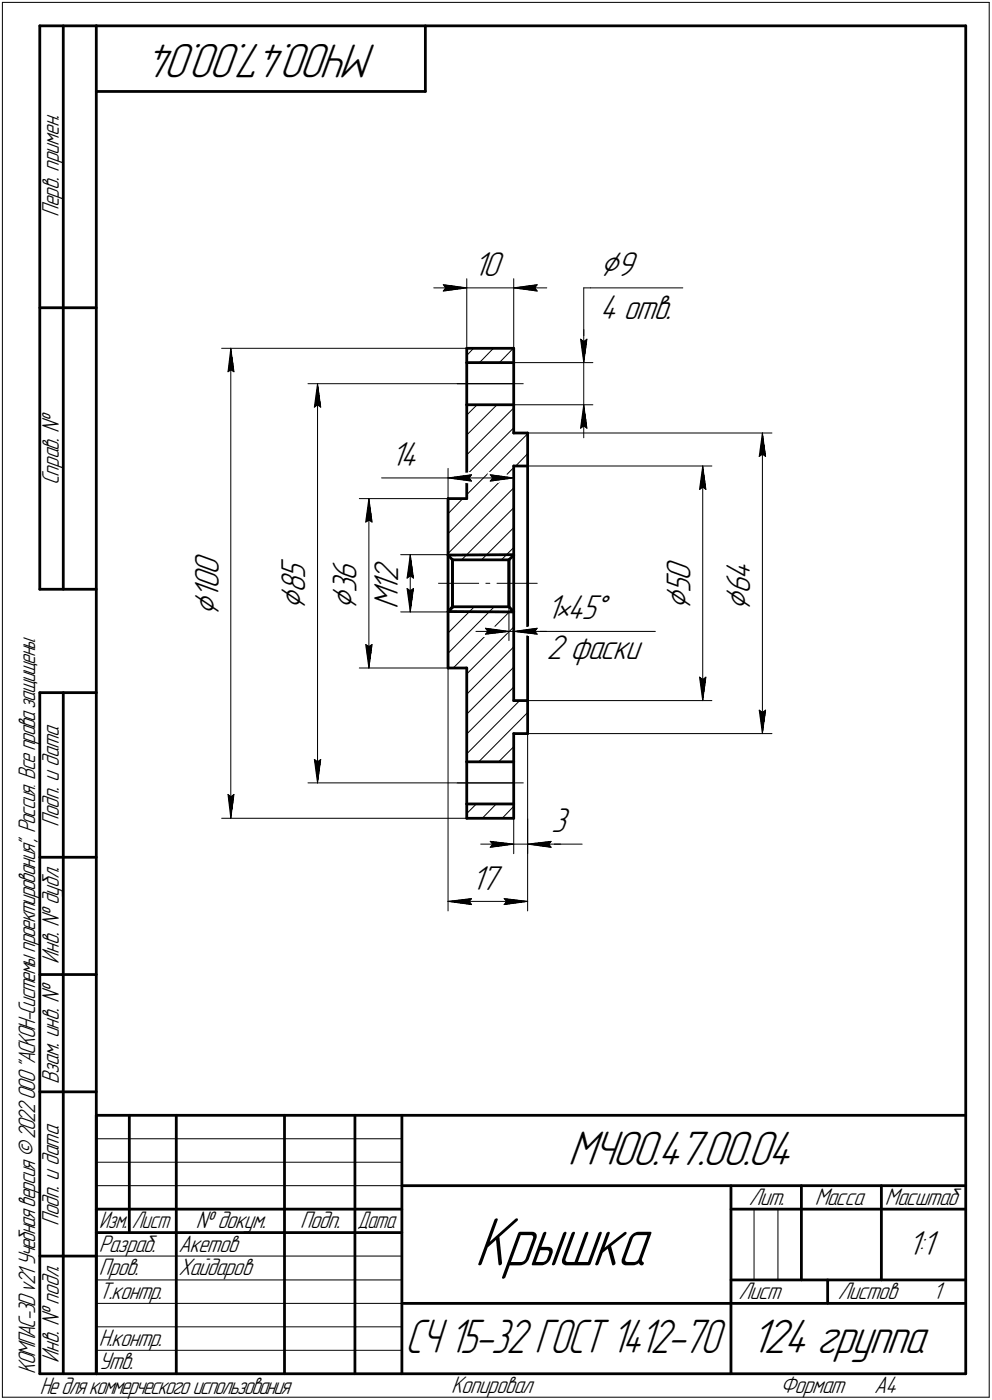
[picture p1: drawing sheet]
<svg xmlns="http://www.w3.org/2000/svg" width="211mm" height="298mm" viewBox="0 0 211 298" stroke-linecap="round" stroke-linejoin="round" font-family="sans-serif">
<defs><g id="words">
<text font-size="15.6" x="101" y="269.4">Крышка</text>
<g font-size="10.9">
<text x="80.2" y="9.4" transform="rotate(-180 80.2 9.4)">МЧ00.47.00.04</text>
<text x="120.8" y="248.1">МЧ00.47.00.04</text>
<text x="159.7" y="288.1">124 группа</text>
</g>
<text font-size="10.8" x="86.2" y="288.1">СЧ 15-32 ГОСТ 1412-70</text>
<g font-size="8.5">
<text x="127.6" y="58.7">Ç9</text>
<text x="46.5" y="131.1" transform="rotate(-90 46.5 131.1)">Ç</text>
<text x="65" y="129.9" transform="rotate(-90 65 129.9)">Ç</text>
<text x="75.9" y="129.9" transform="rotate(-90 75.9 129.9)">Ç</text>
<text x="146.9" y="129.9" transform="rotate(-90 146.9 129.9)">Ç</text>
<text x="159.7" y="130.1" transform="rotate(-90 159.7 130.1)">Ç</text>
</g>
<g font-size="7.8">
<text x="100.7" y="58.8">10</text>
<text x="127.6" y="67.9">4 отв.</text>
<text x="83.2" y="99.2">14</text>
<text x="46.5" y="125.5" transform="rotate(-90 46.5 125.5)">0</text>
<text x="46.5" y="122.5" transform="rotate(-90 46.5 122.5)">0</text>
<text x="65" y="123.3" transform="rotate(-90 65 123.3)">5</text>
<text x="75.9" y="123.7" transform="rotate(-90 75.9 123.7)">6</text>
<text x="84.7" y="126" transform="rotate(-90 84.7 126)">1</text>
<text x="84.7" y="124" transform="rotate(-90 84.7 124)">2</text>
<text x="146.9" y="123.7" transform="rotate(-90 146.9 123.7)">0</text>
<text x="159.7" y="123.5" transform="rotate(-90 159.7 123.5)">4</text>
<text x="46.5" y="127.5" transform="rotate(-90 46.5 127.5)">1</text>
<text x="65" y="126.3" transform="rotate(-90 65 126.3)">8</text>
<text x="75.9" y="126.3" transform="rotate(-90 75.9 126.3)">3</text>
<text x="84.7" y="129.7" transform="rotate(-90 84.7 129.7)">M</text>
<text x="116.3" y="131.9">1•45Å</text>
<text x="146.9" y="126.3" transform="rotate(-90 146.9 126.3)">5</text>
<text x="159.7" y="126.5" transform="rotate(-90 159.7 126.5)">6</text>
<text x="116.3" y="140.2">2 фаски</text>
<text x="117.3" y="177.2">3</text>
<text x="100.2" y="189.4">17</text>
<text x="193.1" y="267.2">1:1</text>
</g>
<g font-size="5.4">
<text x="12.6" y="46.3" transform="rotate(-90 12.6 46.3)">Перв. примен.</text>
<text x="12.6" y="103.4" transform="rotate(-90 12.6 103.4)">Справ. №</text>
<text x="12.6" y="176.1" transform="rotate(-90 12.6 176.1)">Подп. и дата</text>
<text x="12.6" y="205.2" transform="rotate(-90 12.6 205.2)">Инв. № дубл.</text>
<text x="12.6" y="230.9" transform="rotate(-90 12.6 230.9)">Взам. инв. №</text>
<text x="159.3" y="256.6">Лит.</text>
<text x="173.4" y="256.6">Масса</text>
<text x="188.3" y="256.6">Масштаб</text>
<text x="12.6" y="261.1" transform="rotate(-90 12.6 261.1)">Подп. и дата</text>
<text x="41.6" y="261.6">№ докум.</text>
<text x="63.9" y="261.6">Подп.</text>
<text x="21" y="266.6">Разраб.</text>
<text x="38" y="266.6">Акетов</text>
<text x="21" y="271.6">Пров.</text>
<text x="38" y="271.6">Хайдаров</text>
<text x="21" y="276.6">Т.контр.</text>
<text x="157.1" y="276.6">Лист</text>
<text x="178.3" y="276.6">Листов</text>
<text x="198.5" y="276.6">1</text>
<text x="21" y="286.6">Н.контр.</text>
<text x="7.5" y="292.5" transform="rotate(-90 7.5 292.5)">КОМПАС-3Dv21 Учебнаяверсия©2022ООО&quot;АСКОН-Системыпроектирования&quot;, Россия. Всеправазащищены.</text>
<text x="12.6" y="290.2" transform="rotate(-90 12.6 290.2)">Инв. № подл.</text>
<text x="21" y="291.6">Утв.</text>
<text x="8.5" y="296.7">Недлякоммерческогоиспользования</text>
<text x="96" y="296.6">Копировал</text>
<text x="166" y="296.6">Формат</text>
<text x="186" y="296.6">A4</text>
</g>
<g font-size="5.3">
<text x="21.1" y="261.6">Изм.</text>
<text x="28.1" y="261.6">Лист</text>
<text x="76.1" y="261.6">Дата</text>
</g>
</g></defs>
<g fill="none" stroke="#000" stroke-width=".59">
<path d="M8.5 5.5v120zM8.5 5.5h12zM13.5 5.5v120zM20.5 5.5v287zM20.5 5.5h185zM20.5 19.5h70zM90.5 5.5v14zM205.5 5.5v287zM8.5 65.5h12zM99.3 77.2v9zM99.3 77.2h10zM99.3 74.2h10z"/>
<path d="M99.3 74.2v3zM109.3 77.2v9zM109.3 74.2v3zM99.3 86.2v20zM99.3 86.2h10zM109.3 92.2h3zM109.3 99.2h3zM109.3 99.2v19zM109.3 86.2v6zM112.3 99.2v50zM112.3 92.2v7zM95.3 118.2v12z"/>
<path d="M95.3 106.2v12zM95.3 118.2l1 1zM95.3 106.2h4zM95.3 118.2l14-.1zM96.3 119.2v10zM96.3 119.2h12zM108.3 119.2v10zM109.3 118.2v12zM109.3 118.2l-1 1zM8.5 125.5h12zM95.3 130.2v12zM95.3 130.2l14 .1z"/>
<path d="M96.3 129.2l-1 1zM96.3 129.2h12zM108.3 129.2l1 1zM109.3 130.2v19zM8.5 147.5v145zM8.5 147.5h12zM13.5 147.5v145zM95.3 142.2h4zM99.3 142.2v20zM109.3 156.2v6zM109.3 156.2h3zM109.3 149.2h3z"/>
<path d="M112.3 149.2v7zM99.3 162.2v9zM99.3 162.2h10zM99.3 171.2v3zM99.3 174.2h10zM99.3 171.2h10zM109.3 162.2v9zM109.3 171.2v3zM8.5 182.5h12zM8.5 207.5h12zM8.5 232.5h12zM20.5 237.5h185z"/>
<path d="M20.5 237.5v55zM27.5 237.5v25zM37.5 237.5v55zM60.5 237.5v55zM75.5 237.5v55zM85.5 237.5v55zM20.5 257.5h65zM85.5 252.5h120zM155.5 252.5v40zM155.5 257.5h15zM170.5 252.5v20zM170.5 257.5h35z"/>
<path d="M187.5 252.5v20zM8.5 267.5h12zM20.5 262.5h65zM85.5 277.5h70zM155.5 277.5h50zM155.5 272.5h50zM176.1 272.5v5zM8.5 292.5h12zM20.5 292.5h185z"/>
</g>
<g fill="none" stroke="#000" stroke-width=".21">
<path d="M.5 .5v297zM.5 .5h210zM210.5 .5v297zM99.3 59.4v14.8zM109.3 59.4v14.8zM47.2 74.2h52.1zM48.5 79.2l.6-.5zM49.1 74.2l.7 5zM49.1 78.7l.7 .5zM49.1 74.2l-.6 5zM49.1 74.2v100zM92.3 61.3h7z"/>
<path d="M94.3 60.6l5 .7zM94.3 60.6l.5 .7zM94.3 62l5-.7zM94.8 61.3l-.5 .7zM99.3 61.3h10zM100.8 74.2l-1.5 1.5zM105 74.2l-3 3zM109.2 74.2l-2.9 3zM109.3 77.2h16.9zM109.3 61.3l5 .7zM109.3 61.3l5-.7zM109.3 61.3h7z"/>
<path d="M113.8 61.3l.5 .7zM114.3 60.6l-.5 .7zM123.5 72.2l.7 .5zM123.5 72.2l.7 5zM124.2 61.3v15.9zM124.2 61.3h1.4zM124.2 72.7l.7-.5zM124.2 70.2v7zM124.2 77.2v9zM124.9 72.2l-.7 5zM125.6 61.3h19.7zM65.5 81.7h43.8z"/>
<path d="M66.9 86.7l.7-.5zM67.6 81.7l.6 5zM67.6 86.2l.6 .5zM67.6 81.7l-.7 5zM67.6 81.7v85zM95.3 99.7v13.8zM97.3 81.7h14zM99.3 96.9l10-10zM99.3 92.6l6.4-6.4zM99.3 88.4l2.2-2.2zM109.3 99.6l-14 14zM109.3 86.2h16.9z"/>
<path d="M109.3 99.7v13.2zM112.3 96.6l-2.6 2.6zM112.3 92.4l-13 12.9zM112.3 99.2h39.2zM112.3 92.2h52zM123.5 91.2l.7-.5zM124.2 86.2l-.7 5zM124.2 90.7l.7 .5zM124.2 86.2l.7 5zM124.2 86.2v7zM149.5 99.2l.7 5zM149.5 99.2l-.7 5z"/>
<path d="M149.5 99.2v50zM161.5 97.2l.7-.5zM162.2 92.2l.7 5zM162.2 96.7l.7 .5zM162.2 92.2l-.7 5zM162.2 92.2v64zM76.5 106.2h18.8zM77.8 111.2l.7-.5zM78.5 106.2l.7 5zM78.5 110.7l.7 .5zM78.5 106.2l-.7 5zM78.5 106.2v36z"/>
<path d="M81.2 101.8h14.1zM85.3 118.1h13.5zM87.3 118.1l.7 5zM87.3 118.1l-.7 5zM87.3 118.1v12.2zM95.3 118.1h14zM95.3 117.9l14-14zM95.3 101.8l5-.7zM95.3 101.8l5 .6zM95.3 101.8h14zM98.2 119.2l11.1-11.1zM98.5 106.2l-3.2 3.2z"/>
<path d="M99.3 101.1l10-10zM99.8 101.8l.5 .6zM100.3 101.1l-.5 .7zM102.4 119.2l6.9-6.8zM104.3 102.4l5-.6zM104.3 101.1l.5 .7zM104.3 101.1l5 .7zM104.8 101.8l-.5 .6zM109.3 116.6l-2.6 2.6zM148.8 104.2l.7-.5zM149.5 103.7l.7 .5zM77.8 137.2l.7 5z"/>
<path d="M77.8 137.2l.7 .5zM78.5 137.7l.7-.5zM79.2 137.2l-.7 5zM85.3 130.3h13.1zM86.6 125.3l.7 5zM86.6 125.3l.7 .5zM86.6 123.1l.7-.5zM87.3 125.8l.7-.5zM87.3 122.6l.7 .5zM88 125.3l-.7 5zM93.3 124.2h8.6zM95.3 130.3h14z"/>
<path d="M95.3 134.8l5.6-5.6zM95.3 130.6l1.4-1.4zM101.3 134.5h7zM103.3 133.8l5 .7zM103.3 133.8l.5 .7zM103.3 135l5-.5zM103.4 124.2h.8zM103.8 134.5l-.5 .5zM105.2 129.2l-9.9 9.9zM105.7 124.2h8.6zM108.3 127.8v8.6zM108.3 134.5h1z"/>
<path d="M108.9 129.8l-12.5 12.4zM109.3 137.8l-10 10zM109.3 134.5h5zM109.3 127.7v8.7zM109.3 134.5l5 .5zM109.3 134.5l5-.7zM109.3 134.5h7zM113.8 134.5l.5 .5zM114.3 134.5h25.1zM114.3 133.8l-.5 .7zM76.5 142.2h18.8zM95.3 142.2v51.8z"/>
<path d="M99.3 156.3l10-10zM99.3 152.1l10-10zM99.3 143.5l10-10zM110.6 149.2l-11.3 11.3zM112.1 156.2l.2-.2zM112.3 151.7l-10.4 10.5zM112.3 149.2h39.2zM112.3 156.2h52zM112.3 156.2v37.8zM148.8 144.2l.7 5zM148.8 144.2l.7 .5zM149.5 144.7l.7-.5z"/>
<path d="M150.2 144.2l-.7 5zM161.5 151.2l.7 5zM161.5 151.2l.7 .5zM162.2 151.7l.7-.5zM162.9 151.2l-.7 5zM47.2 174.2h52.1zM48.5 169.2l.6 5zM48.5 169.2l.6 .5zM49.1 169.7l.7-.5zM49.8 169.2l-.7 5zM65.5 166.7h43.8zM66.9 161.7l.7 5z"/>
<path d="M66.9 161.7l.7 .5zM67.6 162.2l.6-.5zM68.2 161.7l-.6 5zM97.3 166.7h14zM99.3 173.2l2-2zM102.3 179.7h7zM104.3 179.2l5 .5zM104.3 179.2l.5 .5zM104.8 179.7l-.5 .7zM105.6 171.2l-3 3zM106.1 162.2l3.2-3.2zM109.3 171.7l-2.5 2.5z"/>
<path d="M109.3 174.2v7.6zM109.3 179.7h3zM112.3 179.7h11.6zM112.3 174.3v7.5zM112.3 179.7l5 .7zM112.3 179.7l5-.5zM112.3 179.7h7zM116.8 179.7l.5 .7zM117.3 179.2l-.5 .5zM95.3 191.9l5-.6zM95.3 191.9l5 .7zM95.3 191.9h17z"/>
<path d="M99.8 191.9l.5 .7zM100.3 191.3l-.5 .6zM104.3 180.4l5-.7zM107.3 192.6l5-.7zM107.3 191.3l.5 .6zM107.3 191.3l5 .6zM107.8 191.9l-.5 .7zM20.5 247.5h65zM20.5 252.5h65zM20.5 242.5h65zM160.4 257.5v15zM165.5 257.5v15z"/>
<path d="M20.5 267.5h65zM20.5 272.5h65zM20.5 277.5h65zM.5 297.5h210zM20.5 282.5h65zM20.5 287.5h65z"/>
</g>
<g fill="#fff" stroke="#fff" stroke-width=".21">
<path d="M80 118.7h6zM80 118.8h6zM80 118.9h6zM80 119h6zM80 119h6zM80 119.1h6zM80 119.2h6zM80 119.3h6zM80 119.4h6zM80 119.5h6zM80 119.5h6zM80 119.6h6zM80 119.7h6zM80 119.8h6zM80 119.9h6zM80 120h6zM80 120.1h6zM80 120.1h6zM80 120.2h6zM80 120.3h6zM80 120.4h6zM80 120.5h6zM80 120.6h6zM80 120.6h6zM80 120.7h6zM80 120.8h6zM80 120.9h6zM80 121h6zM80 121.1h6zM80 121.2h6zM80 121.2h6zM80 121.3h6zM80 121.4h6zM80 121.5h6zM80 121.6h6zM80 121.7h6zM80 121.8h6zM80 121.8h6zM80 121.9h6zM80 122h6zM80 122.1h6zM80 122.2h6zM80 122.3h6zM80 122.3h6zM80 122.4h6zM80 122.5h6zM80 122.6h6zM80 122.7h6zM80 122.8h6zM80 122.9h6zM80 122.9h6zM80 123h6zM80 123.1h6zM80 123.2h6zM80 123.3h6zM80 123.4h6zM80 123.4h6zM80 123.5h6zM80 123.6h6zM80 123.7h6zM80 123.8h6zM80 123.9h6zM80 124h6zM80 124h6zM80 124.1h6zM80 124.2h6zM80 124.3h6zM80 124.4h6zM80 124.5h6zM80 124.5h6zM80 124.6h6zM80 124.7h6zM80 124.8h6zM80 124.9h6zM80 125h6zM80 125.1h6zM80 125.1h6zM80 125.2h6zM80 125.3h6zM80 125.4h6zM80 125.5h6zM80 125.6h6zM80 125.6h6zM80 125.7h6zM80 125.8h6zM80 125.9h6zM80 126h6zM80 126.1h6zM80 126.2h6zM80 126.2h6zM80 126.3h6zM80 126.4h6zM80 126.5h6zM80 126.6h6zM80 126.7h6zM80 126.7h6zM80 126.8h6zM80 126.9h6zM80 127h6zM80 127.1h6zM80 127.2h6zM80 127.3h6zM80 127.3h6zM80 127.4h6zM80 127.5h6zM80 127.6h6zM80 127.7h6zM80 127.8h6zM80 127.8h6zM80 127.9h6zM80 128h6zM80 128.1h6zM80 128.2h6zM80 128.3h6zM80 128.4h6zM80 128.4h6zM80 128.5h6zM80 128.6h6zM80 128.7h6zM80 128.8h6zM80 128.9h6zM80 128.9h6zM80 129h6zM80 129.1h6zM80 129.2h6zM80 129.3h6zM80 129.4h6zM80 129.5h6zM80 129.5h6zM80 129.6h6z"/>
<path d="M86 124.8h2.5zM86.1 124.9h2.4zM86.1 125h2.4zM86.1 125.1h2.4zM86.1 125.1h2.4zM86.1 125.2h2.4zM86.1 125.3h2.4zM86.1 125.4h2.4zM86.2 125.5h2.3zM86.2 125.6h2.2zM86.2 125.6h2.2zM86.2 125.7h2.2zM86.2 125.8h2.2zM86.2 125.9h2.2zM86.2 126h2.2zM86.3 126.1h2.1zM86.3 126.2h2.1zM86.3 126.2h2.1zM86.3 126.3h2zM86.3 126.4h2zM86.3 126.5h2zM86.3 126.6h2zM86.3 126.7h2zM86.4 126.7h1.9zM86.4 126.8h1.9zM86.4 126.9h1.9zM86.4 127h1.9zM86.4 127.1h1.8zM86.4 127.2h1.8zM86.4 127.3h1.8zM86.4 127.3h1.8zM86.4 127.4h1.8zM86.4 127.5h1.8zM86.4 127.6h1.8zM86.4 127.7h1.8zM86.4 127.8h1.8zM86.4 127.8h1.7zM86.5 127.9h1.6zM86.5 128h1.6zM86.5 128.1h1.6zM86.5 128.2h1.6zM86.5 128.3h1.6zM86.5 128.4h1.6zM86.5 128.4h1.6zM86.5 128.5h1.6zM86.6 128.6h1.5zM86.6 128.7h1.5zM86.7 128.8h1.3zM86.7 128.9h1.3zM86.8 128.9h1.1zM86.8 129h1.1zM86.8 129.1h1zM86.9 129.2h.9zM86.9 129.3h.9zM87 129.4h.7zM87 129.5h.7zM87 129.5h.6zM87 129.6h.6zM87 129.7h.5zM87.1 129.8h.4zM87.1 129.9h.4zM87.2 130h.3zM87.2 130h.3z"/>
<path d="M87.2 118.4h.3zM87.2 118.4h.3zM87.1 118.5h.4zM87.1 118.6h.4zM87 118.7h.5zM87 118.8h.6zM87 118.9h.6zM87 119h.7zM87 119h.7zM86.9 119.1h.9zM86.9 119.2h.9zM86.8 119.3h1zM86.8 119.4h1.1zM86.8 119.5h1.1zM86.7 119.5h1.3zM86.7 119.6h1.3zM86.6 119.7h1.5zM86.6 119.8h1.5zM86.5 119.9h1.6zM86.5 120h1.6zM86.5 120.1h1.6zM86.5 120.1h1.6zM86.5 120.2h1.6zM86.5 120.3h1.6zM86.5 120.4h1.6zM86.5 120.5h1.6zM86.4 120.6h1.7zM86.4 120.6h1.8zM86.4 120.7h1.8zM86.4 120.8h1.8zM86.4 120.9h1.8zM86.4 121h1.8zM86.4 121.1h1.8zM86.4 121.2h1.8zM86.4 121.2h1.8zM86.4 121.3h1.8zM86.4 121.4h1.9zM86.4 121.5h1.9zM86.4 121.6h1.9zM86.4 121.7h1.9zM86.3 121.8h2zM86.3 121.8h2zM86.3 121.9h2zM86.3 122h2zM86.3 122.1h2zM86.3 122.2h2.1zM86.3 122.3h2.1zM86.3 122.3h2.1zM86.2 122.4h2.2zM86.2 122.5h2.2zM86.2 122.6h2.2zM86.2 122.7h2.2zM86.2 122.8h2.2zM86.2 122.9h2.2zM86.2 122.9h2.3zM86.1 123h2.4zM86.1 123.1h2.4zM86.1 123.2h2.4zM86.1 123.3h2.4zM86.1 123.4h2.4zM86.1 123.4h2.4zM86.1 123.5h2.4z"/>
<path d="M70.1 118.7h7.4zM70.1 118.8h7.4zM70.1 118.9h7.4zM70.1 119h7.4zM70.1 119h7.4zM70.1 119.1h7.4zM70.1 119.2h7.4zM70.1 119.3h7.4zM70.1 119.4h7.4zM70.1 119.5h7.4zM70.1 119.5h7.4zM70.1 119.6h7.4zM70.1 119.7h7.4zM70.1 119.8h7.4zM70.1 119.9h7.4zM70.1 120h7.4zM70.1 120.1h7.4zM70.1 120.1h7.4zM70.1 120.2h7.4zM70.1 120.3h7.4zM70.1 120.4h7.4zM70.1 120.5h7.4zM70.1 120.6h7.4zM70.1 120.6h7.4zM70.1 120.7h7.4zM70.1 120.8h7.4zM70.1 120.9h7.4zM70.1 121h7.4zM70.1 121.1h7.4zM70.1 121.2h7.4zM70.1 121.2h7.4zM70.1 121.3h7.4zM70.1 121.4h7.4zM70.1 121.5h7.4zM70.1 121.6h7.4zM70.1 121.7h7.4zM70.1 121.8h7.4zM70.1 121.8h7.4zM70.1 121.9h7.4zM70.1 122h7.4zM70.1 122.1h7.4zM70.1 122.2h7.4zM70.1 122.3h7.4zM70.1 122.3h7.4zM70.1 122.4h7.4zM70.1 122.5h7.4zM70.1 122.6h7.4zM70.1 122.7h7.4zM70.1 122.8h7.4zM70.1 122.9h7.4zM70.1 122.9h7.4zM70.1 123h7.4zM70.1 123.1h7.4zM70.1 123.2h7.4zM70.1 123.3h7.4zM70.1 123.4h7.4zM70.1 123.4h7.4zM70.1 123.5h7.4zM70.1 123.6h7.4zM70.1 123.7h7.4zM70.1 123.8h7.4zM70.1 123.9h7.4zM70.1 124h7.4zM70.1 124h7.4zM70.1 124.1h7.4zM70.1 124.2h7.4zM70.1 124.3h7.4zM70.1 124.4h7.4zM70.1 124.5h7.4zM70.1 124.5h7.4zM70.1 124.6h7.4zM70.1 124.7h7.4zM70.1 124.8h7.4zM70.1 124.9h7.4zM70.1 125h7.4zM70.1 125.1h7.4zM70.1 125.1h7.4zM70.1 125.2h7.4zM70.1 125.3h7.4zM70.1 125.4h7.4zM70.1 125.5h7.4zM70.1 125.6h7.4zM70.1 125.6h7.4zM70.1 125.7h7.4zM70.1 125.8h7.4zM70.1 125.9h7.4zM70.1 126h7.4zM70.1 126.1h7.4zM70.1 126.2h7.4zM70.1 126.2h7.4zM70.1 126.3h7.4zM70.1 126.4h7.4zM70.1 126.5h7.4zM70.1 126.6h7.4zM70.1 126.7h7.4zM70.1 126.7h7.4zM70.1 126.8h7.4zM70.1 126.9h7.4zM70.1 127h7.4zM70.1 127.1h7.4zM70.1 127.2h7.4zM70.1 127.3h7.4zM70.1 127.3h7.4zM70.1 127.4h7.4zM70.1 127.5h7.4zM70.1 127.6h7.4zM70.1 127.7h7.4zM70.1 127.8h7.4zM70.1 127.8h7.4zM70.1 127.9h7.4zM70.1 128h7.4zM70.1 128.1h7.4zM70.1 128.2h7.4zM70.1 128.3h7.4zM70.1 128.4h7.4zM70.1 128.4h7.4zM70.1 128.5h7.4zM70.1 128.6h7.4zM70.1 128.7h7.4zM70.1 128.8h7.4zM70.1 128.9h7.4zM70.1 128.9h7.4zM70.1 129h7.4zM70.1 129.1h7.4zM70.1 129.2h7.4zM70.1 129.3h7.4zM70.1 129.4h7.4zM70.1 129.5h7.4zM70.1 129.5h7.4zM70.1 129.6h7.4zM70.1 129.7h7.4zM70.1 129.8h7.4z"/>
<path d="M77.2 136.7h2.5zM77.3 136.8h2.4zM77.3 136.9h2.4zM77.3 137h2.4zM77.3 137.1h2.4zM77.3 137.2h2.4zM77.3 137.2h2.4zM77.3 137.3h2.4zM77.4 137.4h2.3zM77.4 137.5h2.2zM77.4 137.6h2.2zM77.4 137.7h2.2zM77.4 137.8h2.2zM77.4 137.8h2.2zM77.4 137.9h2.2zM77.5 138h2.1zM77.5 138.1h2.1zM77.5 138.2h2.1zM77.5 138.3h2zM77.5 138.3h2zM77.5 138.4h2zM77.5 138.5h2zM77.5 138.6h2zM77.6 138.7h1.9zM77.6 138.8h1.9zM77.6 138.9h1.9zM77.6 138.9h1.9zM77.6 139h1.8zM77.6 139.1h1.8zM77.6 139.2h1.8zM77.6 139.3h1.8zM77.6 139.4h1.8zM77.6 139.4h1.8zM77.6 139.5h1.8zM77.6 139.6h1.8zM77.6 139.7h1.8zM77.6 139.8h1.7zM77.7 139.9h1.6zM77.7 140h1.6zM77.7 140h1.6zM77.7 140.1h1.6zM77.7 140.2h1.6zM77.7 140.3h1.6zM77.7 140.4h1.6zM77.7 140.5h1.5zM77.8 140.5h1.4zM77.8 140.6h1.4zM77.9 140.7h1.3zM77.9 140.8h1.3zM78 140.9h1.1zM78 141h1.1zM78 141.1h1zM78.1 141.1h.9zM78.1 141.2h.9zM78.1 141.3h.8zM78.1 141.4h.8zM78.2 141.5h.6zM78.2 141.6h.6zM78.2 141.6h.5zM78.3 141.7h.4zM78.3 141.8h.4zM78.4 141.9h.3zM78.4 142h.3z"/>
<path d="M78.4 106.4h.3zM78.4 106.5h.3zM78.3 106.6h.4zM78.3 106.7h.4zM78.2 106.8h.5zM78.2 106.8h.6zM78.2 106.9h.6zM78.1 107h.8zM78.1 107.1h.8zM78.1 107.2h.9zM78.1 107.3h.9zM78 107.4h1zM78 107.4h1.1zM78 107.5h1.1zM77.9 107.6h1.3zM77.9 107.7h1.3zM77.8 107.8h1.4zM77.8 107.9h1.4zM77.7 107.9h1.5zM77.7 108h1.6zM77.7 108.1h1.6zM77.7 108.2h1.6zM77.7 108.3h1.6zM77.7 108.4h1.6zM77.7 108.5h1.6zM77.7 108.5h1.6zM77.6 108.6h1.7zM77.6 108.7h1.8zM77.6 108.8h1.8zM77.6 108.9h1.8zM77.6 109h1.8zM77.6 109.1h1.8zM77.6 109.1h1.8zM77.6 109.2h1.8zM77.6 109.3h1.8zM77.6 109.4h1.8zM77.6 109.5h1.9zM77.6 109.6h1.9zM77.6 109.6h1.9zM77.6 109.7h1.9zM77.5 109.8h2zM77.5 109.9h2zM77.5 110h2zM77.5 110.1h2zM77.5 110.2h2zM77.5 110.2h2.1zM77.5 110.3h2.1zM77.5 110.4h2.1zM77.4 110.5h2.2zM77.4 110.6h2.2zM77.4 110.7h2.2zM77.4 110.7h2.2zM77.4 110.8h2.2zM77.4 110.9h2.2zM77.4 111h2.3zM77.3 111.1h2.4zM77.3 111.2h2.4zM77.3 111.3h2.4zM77.3 111.3h2.4zM77.3 111.4h2.4zM77.3 111.5h2.4zM77.3 111.6h2.4z"/>
<path d="M59.2 118.7h7.3zM59.2 118.8h7.3zM59.2 118.9h7.3zM59.2 119h7.3zM59.2 119h7.3zM59.2 119.1h7.3zM59.2 119.2h7.3zM59.2 119.3h7.3zM59.2 119.4h7.3zM59.2 119.5h7.3zM59.2 119.5h7.3zM59.2 119.6h7.3zM59.2 119.7h7.3zM59.2 119.8h7.3zM59.2 119.9h7.3zM59.2 120h7.3zM59.2 120.1h7.3zM59.2 120.1h7.3zM59.2 120.2h7.3zM59.2 120.3h7.3zM59.2 120.4h7.3zM59.2 120.5h7.3zM59.2 120.6h7.3zM59.2 120.6h7.3zM59.2 120.7h7.3zM59.2 120.8h7.3zM59.2 120.9h7.3zM59.2 121h7.3zM59.2 121.1h7.3zM59.2 121.2h7.3zM59.2 121.2h7.3zM59.2 121.3h7.3zM59.2 121.4h7.3zM59.2 121.5h7.3zM59.2 121.6h7.3zM59.2 121.7h7.3zM59.2 121.8h7.3zM59.2 121.8h7.3zM59.2 121.9h7.3zM59.2 122h7.3zM59.2 122.1h7.3zM59.2 122.2h7.3zM59.2 122.3h7.3zM59.2 122.3h7.3zM59.2 122.4h7.3zM59.2 122.5h7.3zM59.2 122.6h7.3zM59.2 122.7h7.3zM59.2 122.8h7.3zM59.2 122.9h7.3zM59.2 122.9h7.3zM59.2 123h7.3zM59.2 123.1h7.3zM59.2 123.2h7.3zM59.2 123.3h7.3zM59.2 123.4h7.3zM59.2 123.4h7.3zM59.2 123.5h7.3zM59.2 123.6h7.3zM59.2 123.7h7.3zM59.2 123.8h7.3zM59.2 123.9h7.3zM59.2 124h7.3zM59.2 124h7.3zM59.2 124.1h7.3zM59.2 124.2h7.3zM59.2 124.3h7.3zM59.2 124.4h7.3zM59.2 124.5h7.3zM59.2 124.5h7.3zM59.2 124.6h7.3zM59.2 124.7h7.3zM59.2 124.8h7.3zM59.2 124.9h7.3zM59.2 125h7.3zM59.2 125.1h7.3zM59.2 125.1h7.3zM59.2 125.2h7.3zM59.2 125.3h7.3zM59.2 125.4h7.3zM59.2 125.5h7.3zM59.2 125.6h7.3zM59.2 125.6h7.3zM59.2 125.7h7.3zM59.2 125.8h7.3zM59.2 125.9h7.3zM59.2 126h7.3zM59.2 126.1h7.3zM59.2 126.2h7.3zM59.2 126.2h7.3zM59.2 126.3h7.3zM59.2 126.4h7.3zM59.2 126.5h7.3zM59.2 126.6h7.3zM59.2 126.7h7.3zM59.2 126.7h7.3zM59.2 126.8h7.3zM59.2 126.9h7.3zM59.2 127h7.3zM59.2 127.1h7.3zM59.2 127.2h7.3zM59.2 127.3h7.3zM59.2 127.3h7.3zM59.2 127.4h7.3zM59.2 127.5h7.3zM59.2 127.6h7.3zM59.2 127.7h7.3zM59.2 127.8h7.3zM59.2 127.8h7.3zM59.2 127.9h7.3zM59.2 128h7.3zM59.2 128.1h7.3zM59.2 128.2h7.3zM59.2 128.3h7.3zM59.2 128.4h7.3zM59.2 128.4h7.3zM59.2 128.5h7.3zM59.2 128.6h7.3zM59.2 128.7h7.3zM59.2 128.8h7.3zM59.2 128.9h7.3zM59.2 128.9h7.3zM59.2 129h7.3zM59.2 129.1h7.3zM59.2 129.2h7.3zM59.2 129.3h7.3zM59.2 129.4h7.3zM59.2 129.5h7.3zM59.2 129.5h7.3zM59.2 129.6h7.3zM59.2 129.7h7.3zM59.2 129.8h7.3z"/>
<path d="M66.3 161.2h2.4zM66.4 161.3h2.3zM66.4 161.4h2.3zM66.4 161.5h2.3zM66.4 161.5h2.3zM66.4 161.6h2.3zM66.4 161.7h2.3zM66.4 161.8h2.3zM66.5 161.9h2.2zM66.5 162h2.2zM66.5 162.1h2.2zM66.5 162.1h2.2zM66.5 162.2h2.2zM66.5 162.3h2.2zM66.5 162.4h2.2zM66.5 162.5h2.2zM66.5 162.6h2.2zM66.5 162.6h2.2zM66.5 162.7h2.1zM66.5 162.8h2.1zM66.5 162.9h2.1zM66.5 163h2.1zM66.5 163.1h2.1zM66.6 163.2h2zM66.6 163.2h2zM66.6 163.3h2zM66.6 163.4h2zM66.6 163.5h1.9zM66.6 163.6h1.9zM66.6 163.7h1.9zM66.7 163.7h1.8zM66.7 163.8h1.8zM66.7 163.9h1.8zM66.7 164h1.8zM66.7 164.1h1.8zM66.7 164.2h1.8zM66.7 164.3h1.7zM66.8 164.3h1.6zM66.8 164.4h1.6zM66.8 164.5h1.6zM66.8 164.6h1.6zM66.8 164.7h1.6zM66.8 164.8h1.6zM66.8 164.8h1.6zM66.8 164.9h1.5zM66.9 165h1.4zM66.9 165.1h1.4zM67 165.2h1.2zM67 165.3h1.2zM67.1 165.4h1.1zM67.1 165.4h1.1zM67.1 165.5h1zM67.1 165.6h1zM67.1 165.7h1zM67.2 165.8h.8zM67.2 165.9h.8zM67.3 165.9h.6zM67.3 166h.6zM67.3 166.1h.5zM67.4 166.2h.4zM67.4 166.3h.4zM67.5 166.4h.2zM67.5 166.5h.2z"/>
<path d="M67.5 82h.2zM67.5 82h.2zM67.4 82.1h.4zM67.4 82.2h.4zM67.3 82.3h.5zM67.3 82.4h.6zM67.3 82.5h.6zM67.2 82.5h.8zM67.2 82.6h.8zM67.1 82.7h1zM67.1 82.8h1zM67.1 82.9h1zM67.1 83h1.1zM67.1 83.1h1.1zM67 83.1h1.2zM67 83.2h1.2zM66.9 83.3h1.4zM66.9 83.4h1.4zM66.8 83.5h1.5zM66.8 83.6h1.6zM66.8 83.7h1.6zM66.8 83.7h1.6zM66.8 83.8h1.6zM66.8 83.9h1.6zM66.8 84h1.6zM66.8 84.1h1.6zM66.7 84.2h1.7zM66.7 84.2h1.8zM66.7 84.3h1.8zM66.7 84.4h1.8zM66.7 84.5h1.8zM66.7 84.6h1.8zM66.7 84.7h1.8zM66.6 84.8h1.9zM66.6 84.8h1.9zM66.6 84.9h1.9zM66.6 85h2zM66.6 85.1h2zM66.6 85.2h2zM66.6 85.3h2zM66.5 85.3h2.1zM66.5 85.4h2.1zM66.5 85.5h2.1zM66.5 85.6h2.1zM66.5 85.7h2.1zM66.5 85.8h2.2zM66.5 85.9h2.2zM66.5 85.9h2.2zM66.5 86h2.2zM66.5 86.1h2.2zM66.5 86.2h2.2zM66.5 86.3h2.2zM66.5 86.4h2.2zM66.5 86.4h2.2zM66.5 86.5h2.2zM66.4 86.6h2.3zM66.4 86.7h2.3zM66.4 86.8h2.3zM66.4 86.9h2.3zM66.4 87h2.3zM66.4 87h2.3zM66.4 87.1h2.3z"/>
<path d="M141.1 118.7h7.4zM141.1 118.8h7.4zM141.1 118.9h7.4zM141.1 119h7.4zM141.1 119h7.4zM141.1 119.1h7.4zM141.1 119.2h7.4zM141.1 119.3h7.4zM141.1 119.4h7.4zM141.1 119.5h7.4zM141.1 119.5h7.4zM141.1 119.6h7.4zM141.1 119.7h7.4zM141.1 119.8h7.4zM141.1 119.9h7.4zM141.1 120h7.4zM141.1 120.1h7.4zM141.1 120.1h7.4zM141.1 120.2h7.4zM141.1 120.3h7.4zM141.1 120.4h7.4zM141.1 120.5h7.4zM141.1 120.6h7.4zM141.1 120.6h7.4zM141.1 120.7h7.4zM141.1 120.8h7.4zM141.1 120.9h7.4zM141.1 121h7.4zM141.1 121.1h7.4zM141.1 121.2h7.4zM141.1 121.2h7.4zM141.1 121.3h7.4zM141.1 121.4h7.4zM141.1 121.5h7.4zM141.1 121.6h7.4zM141.1 121.7h7.4zM141.1 121.8h7.4zM141.1 121.8h7.4zM141.1 121.9h7.4zM141.1 122h7.4zM141.1 122.1h7.4zM141.1 122.2h7.4zM141.1 122.3h7.4zM141.1 122.3h7.4zM141.1 122.4h7.4zM141.1 122.5h7.4zM141.1 122.6h7.4zM141.1 122.7h7.4zM141.1 122.8h7.4zM141.1 122.9h7.4zM141.1 122.9h7.4zM141.1 123h7.4zM141.1 123.1h7.4zM141.1 123.2h7.4zM141.1 123.3h7.4zM141.1 123.4h7.4zM141.1 123.4h7.4zM141.1 123.5h7.4zM141.1 123.6h7.4zM141.1 123.7h7.4zM141.1 123.8h7.4zM141.1 123.9h7.4zM141.1 124h7.4zM141.1 124h7.4zM141.1 124.1h7.4zM141.1 124.2h7.4zM141.1 124.3h7.4zM141.1 124.4h7.4zM141.1 124.5h7.4zM141.1 124.5h7.4zM141.1 124.6h7.4zM141.1 124.7h7.4zM141.1 124.8h7.4zM141.1 124.9h7.4zM141.1 125h7.4zM141.1 125.1h7.4zM141.1 125.1h7.4zM141.1 125.2h7.4zM141.1 125.3h7.4zM141.1 125.4h7.4zM141.1 125.5h7.4zM141.1 125.6h7.4zM141.1 125.6h7.4zM141.1 125.7h7.4zM141.1 125.8h7.4zM141.1 125.9h7.4zM141.1 126h7.4zM141.1 126.1h7.4zM141.1 126.2h7.4zM141.1 126.2h7.4zM141.1 126.3h7.4zM141.1 126.4h7.4zM141.1 126.5h7.4zM141.1 126.6h7.4zM141.1 126.7h7.4zM141.1 126.7h7.4zM141.1 126.8h7.4zM141.1 126.9h7.4zM141.1 127h7.4zM141.1 127.1h7.4zM141.1 127.2h7.4zM141.1 127.3h7.4zM141.1 127.3h7.4zM141.1 127.4h7.4zM141.1 127.5h7.4zM141.1 127.6h7.4zM141.1 127.7h7.4zM141.1 127.8h7.4zM141.1 127.8h7.4zM141.1 127.9h7.4zM141.1 128h7.4zM141.1 128.1h7.4zM141.1 128.2h7.4zM141.1 128.3h7.4zM141.1 128.4h7.4zM141.1 128.4h7.4zM141.1 128.5h7.4zM141.1 128.6h7.4zM141.1 128.7h7.4zM141.1 128.8h7.4zM141.1 128.9h7.4zM141.1 128.9h7.4zM141.1 129h7.4zM141.1 129.1h7.4zM141.1 129.2h7.4zM141.1 129.3h7.4zM141.1 129.4h7.4zM141.1 129.5h7.4zM141.1 129.5h7.4zM141.1 129.6h7.4zM141.1 129.7h7.4zM141.1 129.8h7.4z"/>
<path d="M148.3 143.7h2.4zM148.3 143.8h2.4zM148.3 143.8h2.4zM148.3 143.9h2.4zM148.3 144h2.4zM148.3 144.1h2.4zM148.3 144.2h2.4zM148.3 144.3h2.4zM148.4 144.4h2.2zM148.4 144.4h2.2zM148.4 144.5h2.2zM148.4 144.6h2.2zM148.4 144.7h2.2zM148.4 144.8h2.2zM148.4 144.9h2.2zM148.5 144.9h2zM148.5 145h2zM148.5 145.1h2zM148.5 145.2h2zM148.5 145.3h2zM148.5 145.4h2zM148.5 145.5h2zM148.5 145.5h2zM148.6 145.6h1.9zM148.6 145.7h1.9zM148.6 145.8h1.9zM148.6 145.9h1.9zM148.6 146h1.9zM148.6 146h1.9zM148.6 146.1h1.9zM148.7 146.2h1.7zM148.7 146.3h1.7zM148.7 146.4h1.7zM148.7 146.5h1.7zM148.7 146.6h1.7zM148.7 146.6h1.7zM148.7 146.7h1.7zM148.8 146.8h1.5zM148.8 146.9h1.5zM148.8 147h1.5zM148.8 147.1h1.5zM148.8 147.2h1.5zM148.8 147.2h1.5zM148.8 147.3h1.5zM148.8 147.4h1.4zM148.8 147.5h1.4zM148.8 147.6h1.4zM148.9 147.7h1.2zM148.9 147.7h1.2zM149 147.8h1.1zM149 147.9h1zM149 148h1zM149.1 148.1h.8zM149.1 148.2h.8zM149.2 148.3h.7zM149.2 148.3h.7zM149.3 148.4h.6zM149.3 148.5h.6zM149.3 148.6h.5zM149.4 148.7h.4zM149.4 148.8h.3zM149.4 148.8h.3zM149.4 148.9h.3z"/>
<path d="M149.4 99.5h.3zM149.4 99.6h.3zM149.4 99.7h.3zM149.4 99.7h.4zM149.3 99.8h.5zM149.3 99.9h.6zM149.3 100h.6zM149.2 100.1h.7zM149.2 100.2h.7zM149.1 100.2h.8zM149.1 100.3h.8zM149 100.4h1zM149 100.5h1zM149 100.6h1.1zM148.9 100.7h1.2zM148.9 100.8h1.2zM148.8 100.8h1.4zM148.8 100.9h1.4zM148.8 101h1.4zM148.8 101.1h1.5zM148.8 101.2h1.5zM148.8 101.3h1.5zM148.8 101.3h1.5zM148.8 101.4h1.5zM148.8 101.5h1.5zM148.8 101.6h1.5zM148.7 101.7h1.7zM148.7 101.8h1.7zM148.7 101.9h1.7zM148.7 101.9h1.7zM148.7 102h1.7zM148.7 102.1h1.7zM148.7 102.2h1.7zM148.6 102.3h1.9zM148.6 102.4h1.9zM148.6 102.4h1.9zM148.6 102.5h1.9zM148.6 102.6h1.9zM148.6 102.7h1.9zM148.6 102.8h1.9zM148.5 102.9h2zM148.5 103h2zM148.5 103h2zM148.5 103.1h2zM148.5 103.2h2zM148.5 103.3h2zM148.5 103.4h2zM148.5 103.5h2zM148.4 103.5h2.2zM148.4 103.6h2.2zM148.4 103.7h2.2zM148.4 103.8h2.2zM148.4 103.9h2.2zM148.4 104h2.2zM148.4 104.1h2.2zM148.3 104.1h2.4zM148.3 104.2h2.4zM148.3 104.3h2.4zM148.3 104.4h2.4zM148.3 104.5h2.4zM148.3 104.6h2.4zM148.3 104.6h2.4z"/>
<path d="M153.8 118.4h7.4zM153.8 118.5h7.4zM153.8 118.6h7.4zM153.8 118.7h7.4zM153.8 118.8h7.4zM153.8 118.9h7.4zM153.8 119h7.4zM153.8 119h7.4zM153.8 119.1h7.4zM153.8 119.2h7.4zM153.8 119.3h7.4zM153.8 119.4h7.4zM153.8 119.5h7.4zM153.8 119.5h7.4zM153.8 119.6h7.4zM153.8 119.7h7.4zM153.8 119.8h7.4zM153.8 119.9h7.4zM153.8 120h7.4zM153.8 120.1h7.4zM153.8 120.1h7.4zM153.8 120.2h7.4zM153.8 120.3h7.4zM153.8 120.4h7.4zM153.8 120.5h7.4zM153.8 120.6h7.4zM153.8 120.6h7.4zM153.8 120.7h7.4zM153.8 120.8h7.4zM153.8 120.9h7.4zM153.8 121h7.4zM153.8 121.1h7.4zM153.8 121.2h7.4zM153.8 121.2h7.4zM153.8 121.3h7.4zM153.8 121.4h7.4zM153.8 121.5h7.4zM153.8 121.6h7.4zM153.8 121.7h7.4zM153.8 121.8h7.4zM153.8 121.8h7.4zM153.8 121.9h7.4zM153.8 122h7.4zM153.8 122.1h7.4zM153.8 122.2h7.4zM153.8 122.3h7.4zM153.8 122.3h7.4zM153.8 122.4h7.4zM153.8 122.5h7.4zM153.8 122.6h7.4zM153.8 122.7h7.4zM153.8 122.8h7.4zM153.8 122.9h7.4zM153.8 122.9h7.4zM153.8 123h7.4zM153.8 123.1h7.4zM153.8 123.2h7.4zM153.8 123.3h7.4zM153.8 123.4h7.4zM153.8 123.4h7.4zM153.8 123.5h7.4zM153.8 123.6h7.4zM153.8 123.7h7.4zM153.8 123.8h7.4zM153.8 123.9h7.4zM153.8 124h7.4zM153.8 124h7.4zM153.8 124.1h7.4zM153.8 124.2h7.4zM153.8 124.3h7.4zM153.8 124.4h7.4zM153.8 124.5h7.4zM153.8 124.5h7.4zM153.8 124.6h7.4zM153.8 124.7h7.4zM153.8 124.8h7.4zM153.8 124.9h7.4zM153.8 125h7.4zM153.8 125.1h7.4zM153.8 125.1h7.4zM153.8 125.2h7.4zM153.8 125.3h7.4zM153.8 125.4h7.4zM153.8 125.5h7.4zM153.8 125.6h7.4zM153.8 125.6h7.4zM153.8 125.7h7.4zM153.8 125.8h7.4zM153.8 125.9h7.4zM153.8 126h7.4zM153.8 126.1h7.4zM153.8 126.2h7.4zM153.8 126.2h7.4zM153.8 126.3h7.4zM153.8 126.4h7.4zM153.8 126.5h7.4zM153.8 126.6h7.4zM153.8 126.7h7.4zM153.8 126.7h7.4zM153.8 126.8h7.4zM153.8 126.9h7.4zM153.8 127h7.4zM153.8 127.1h7.4zM153.8 127.2h7.4zM153.8 127.3h7.4zM153.8 127.3h7.4zM153.8 127.4h7.4zM153.8 127.5h7.4zM153.8 127.6h7.4zM153.8 127.7h7.4zM153.8 127.8h7.4zM153.8 127.8h7.4zM153.8 127.9h7.4zM153.8 128h7.4zM153.8 128.1h7.4zM153.8 128.2h7.4zM153.8 128.3h7.4zM153.8 128.4h7.4zM153.8 128.4h7.4zM153.8 128.5h7.4zM153.8 128.6h7.4zM153.8 128.7h7.4zM153.8 128.8h7.4zM153.8 128.9h7.4zM153.8 128.9h7.4zM153.8 129h7.4zM153.8 129.1h7.4zM153.8 129.2h7.4zM153.8 129.3h7.4zM153.8 129.4h7.4zM153.8 129.5h7.4zM153.8 129.5h7.4zM153.8 129.6h7.4zM153.8 129.7h7.4zM153.8 129.8h7.4zM153.8 129.9h7.4zM153.8 130h7.4z"/>
<path d="M161 150.7h2.5zM161.1 150.8h2.4zM161.1 150.9h2.4zM161.1 151h2.4zM161.1 151h2.4zM161.1 151.1h2.4zM161.1 151.2h2.4zM161.1 151.3h2.4zM161.1 151.4h2.3zM161.2 151.5h2.2zM161.2 151.6h2.2zM161.2 151.6h2.2zM161.2 151.7h2.2zM161.2 151.8h2.2zM161.2 151.9h2.2zM161.2 152h2.1zM161.2 152.1h2.1zM161.2 152.1h2.1zM161.3 152.2h2zM161.3 152.3h2zM161.3 152.4h2zM161.3 152.5h2zM161.3 152.6h1.9zM161.3 152.7h1.9zM161.3 152.7h1.9zM161.3 152.8h1.9zM161.3 152.9h1.9zM161.4 153h1.8zM161.4 153.1h1.8zM161.4 153.2h1.8zM161.4 153.2h1.8zM161.4 153.3h1.8zM161.4 153.4h1.8zM161.4 153.5h1.8zM161.4 153.6h1.8zM161.4 153.7h1.8zM161.5 153.8h1.7zM161.5 153.8h1.6zM161.5 153.9h1.6zM161.5 154h1.6zM161.5 154.1h1.6zM161.5 154.2h1.6zM161.5 154.3h1.6zM161.5 154.3h1.6zM161.5 154.4h1.5zM161.5 154.5h1.5zM161.5 154.6h1.5zM161.6 154.7h1.3zM161.6 154.8h1.3zM161.7 154.9h1.1zM161.7 154.9h1.1zM161.7 155h1zM161.8 155.1h.9zM161.8 155.2h.9zM161.9 155.3h.7zM161.9 155.4h.7zM162 155.4h.6zM162 155.5h.6zM162 155.6h.5zM162.1 155.7h.4zM162.1 155.8h.4zM162.1 155.9h.3zM162.1 156h.3z"/>
<path d="M162.1 92.5h.3zM162.1 92.5h.3zM162.1 92.6h.4zM162.1 92.7h.4zM162 92.8h.5zM162 92.9h.6zM162 93h.6zM161.9 93h.7zM161.9 93.1h.7zM161.8 93.2h.9zM161.8 93.3h.9zM161.7 93.4h1zM161.7 93.5h1.1zM161.7 93.6h1.1zM161.6 93.6h1.3zM161.6 93.7h1.3zM161.5 93.8h1.5zM161.5 93.9h1.5zM161.5 94h1.5zM161.5 94.1h1.6zM161.5 94.1h1.6zM161.5 94.2h1.6zM161.5 94.3h1.6zM161.5 94.4h1.6zM161.5 94.5h1.6zM161.5 94.6h1.6zM161.5 94.7h1.7zM161.4 94.7h1.8zM161.4 94.8h1.8zM161.4 94.9h1.8zM161.4 95h1.8zM161.4 95.1h1.8zM161.4 95.2h1.8zM161.4 95.2h1.8zM161.4 95.3h1.8zM161.4 95.4h1.8zM161.3 95.5h1.9zM161.3 95.6h1.9zM161.3 95.7h1.9zM161.3 95.8h1.9zM161.3 95.8h1.9zM161.3 95.9h2zM161.3 96h2zM161.3 96.1h2zM161.3 96.2h2zM161.2 96.3h2.1zM161.2 96.4h2.1zM161.2 96.4h2.1zM161.2 96.5h2.2zM161.2 96.6h2.2zM161.2 96.7h2.2zM161.2 96.8h2.2zM161.2 96.9h2.2zM161.2 96.9h2.2zM161.1 97h2.3zM161.1 97.1h2.4zM161.1 97.2h2.4zM161.1 97.3h2.4zM161.1 97.4h2.4zM161.1 97.5h2.4zM161.1 97.5h2.4zM161.1 97.6h2.4z"/>
<path d="M100.2 184.7h7.2zM100.2 184.7h7.2zM100.2 184.8h7.2zM100.2 184.9h7.2zM100.2 185h7.2zM100.2 185.1h7.2zM100.2 185.2h7.2zM100.2 185.3h7.2zM100.2 185.3h7.2zM100.2 185.4h7.2zM100.2 185.5h7.2zM100.2 185.6h7.2zM100.2 185.7h7.2zM100.2 185.8h7.2zM100.2 185.8h7.2zM100.2 185.9h7.2zM100.2 186h7.2zM100.2 186.1h7.2zM100.2 186.2h7.2zM100.2 186.3h7.2zM100.2 186.4h7.2zM100.2 186.4h7.2zM100.2 186.5h7.2zM100.2 186.6h7.2zM100.2 186.7h7.2zM100.2 186.8h7.2zM100.2 186.9h7.2zM100.2 186.9h7.2zM100.2 187h7.2zM100.2 187.1h7.2zM100.2 187.2h7.2zM100.2 187.3h7.2zM100.2 187.4h7.2zM100.2 187.5h7.2zM100.2 187.5h7.2zM100.2 187.6h7.2zM100.2 187.7h7.2zM100.2 187.8h7.2zM100.2 187.9h7.2zM100.2 188h7.2zM100.2 188h7.2zM100.2 188.1h7.2zM100.2 188.2h7.2zM100.2 188.3h7.2zM100.2 188.4h7.2zM100.2 188.5h7.2zM100.2 188.6h7.2zM100.2 188.6h7.2zM100.2 188.7h7.2zM100.2 188.8h7.2zM100.2 188.9h7.2zM100.2 189h7.2zM100.2 189.1h7.2zM100.2 189.1h7.2zM100.2 189.2h7.2zM100.2 189.3h7.2zM100.2 189.4h7.2zM100.2 189.5h7.2zM100.2 189.6h7.2zM100.2 189.7h7.2zM100.2 189.7h7.2zM100.2 189.8h7.2zM100.2 189.9h7.2zM100.2 190h7.2zM100.2 190.1h7.2zM100.2 190.2h7.2zM100.2 190.2h7.2zM100.2 190.3h7.2zM100.2 190.4h7.2zM100.2 190.5h7.2zM100.2 190.6h7.2zM100.2 190.7h7.2z"/>
<path d="M100.2 190.8h.6zM99.6 190.9h1.2zM99 191h1.8zM98.4 191.1h2.4zM97.8 191.2h3zM97.1 191.3h3.7zM96.9 191.3h3.9zM96.7 191.4h4.1zM96.5 191.5h4.3zM96.3 191.6h4.5zM96 191.7h4.8zM95.8 191.8h5zM95.6 191.9h5.2zM95.3 191.9h5.5zM95.6 192h5.2zM95.8 192.1h5zM95.9 192.2h4.9zM96.2 192.3h4.6zM96.4 192.4h4.4zM96.5 192.4h4.3zM96.8 192.5h4zM96.9 192.6h3.9zM97.1 192.7h3.7zM97.8 192.8h3zM98.4 192.9h2.4zM99 193h1.8zM99.6 193h1.2zM100.2 193.1h.6z"/>
<path d="M106.8 190.8h.6zM106.8 190.9h1.2zM106.8 191h1.8zM106.8 191.1h2.5zM106.8 191.2h3.1zM106.8 191.3h3.7zM106.8 191.3h3.9zM106.8 191.4h4.2zM106.8 191.5h4.4zM106.8 191.6h4.6zM106.8 191.7h4.9zM106.8 191.8h5zM106.8 191.9h5.3zM106.8 191.9h5.5zM106.8 192h5.3zM106.8 192.1h5.1zM106.8 192.2h4.9zM106.8 192.3h4.7zM106.8 192.4h4.5zM106.8 192.4h4.3zM106.8 192.5h4.1zM106.8 192.6h3.9zM106.8 192.7h3.7zM106.8 192.8h3.1zM106.8 192.9h2.5zM106.8 193h1.8zM106.8 193h1.2zM106.8 193.1h.6z"/>
<path d="M117.3 172.6h4.6zM117.3 172.6h4.6zM117.3 172.7h4.6zM117.3 172.8h4.6zM117.3 172.9h4.6zM117.3 173h4.6zM117.3 173.1h4.6zM117.3 173.1h4.6zM117.3 173.2h4.6zM117.3 173.3h4.6zM117.3 173.4h4.6zM117.3 173.5h4.6zM117.3 173.6h4.6zM117.3 173.7h4.6zM117.3 173.7h4.6zM117.3 173.8h4.6zM117.3 173.9h4.6zM117.3 174h4.6zM117.3 174.1h4.6zM117.3 174.2h4.6zM117.3 174.2h4.6zM117.3 174.3h4.6zM117.3 174.4h4.6zM117.3 174.5h4.6zM117.3 174.6h4.6zM117.3 174.7h4.6zM117.3 174.8h4.6zM117.3 174.8h4.6zM117.3 174.9h4.6zM117.3 175h4.6zM117.3 175.1h4.6zM117.3 175.2h4.6zM117.3 175.3h4.6zM117.3 175.3h4.6zM117.3 175.4h4.6zM117.3 175.5h4.6zM117.3 175.6h4.6zM117.3 175.7h4.6zM117.3 175.8h4.6zM117.3 175.9h4.6zM117.3 175.9h4.6zM117.3 176h4.6zM117.3 176.1h4.6zM117.3 176.2h4.6zM117.3 176.3h4.6zM117.3 176.4h4.6zM117.3 176.4h4.6zM117.3 176.5h4.6zM117.3 176.6h4.6zM117.3 176.7h4.6zM117.3 176.8h4.6zM117.3 176.9h4.6zM117.3 177h4.6zM117.3 177h4.6zM117.3 177.1h4.6zM117.3 177.2h4.6zM117.3 177.3h4.6zM117.3 177.4h4.6zM117.3 177.5h4.6zM117.3 177.5h4.6zM117.3 177.6h4.6zM117.3 177.7h4.6zM117.3 177.8h4.6zM117.3 177.9h4.6zM117.3 178h4.6zM117.3 178.1h4.6zM117.3 178.1h4.6zM117.3 178.2h4.6zM117.3 178.3h4.6zM117.3 178.4h4.6zM117.3 178.5h4.6z"/>
<path d="M103.8 178.6h.7zM103.8 178.7h1.3zM103.8 178.8h1.9zM103.8 178.9h2.5zM103.8 179h3.1zM103.8 179.1h3.7zM103.8 179.2h4zM103.8 179.2h4.2zM103.8 179.3h4.4zM103.8 179.4h4.7zM103.8 179.5h4.9zM103.8 179.6h5.1zM103.8 179.7h5.3zM103.8 179.7h5.5zM103.8 179.8h5.3zM103.8 179.9h5.2zM103.8 180h4.9zM103.8 180.1h4.7zM103.8 180.2h4.6zM103.8 180.3h4.3zM103.8 180.3h4.1zM103.8 180.4h4zM103.8 180.5h3.7zM103.8 180.6h3.1zM103.8 180.7h2.5zM103.8 180.8h1.9zM103.8 180.8h1.3zM103.8 180.9h.7z"/>
<path d="M117.2 178.6h.6zM116.6 178.7h1.2zM115.9 178.8h1.9zM115.3 178.9h2.5zM114.7 179h3.1zM114 179.1h3.8zM113.9 179.2h3.9zM113.6 179.2h4.2zM113.5 179.3h4.3zM113.2 179.4h4.6zM112.9 179.5h4.9zM112.8 179.6h5zM112.5 179.7h5.3zM112.3 179.7h5.5zM112.5 179.8h5.3zM112.7 179.9h5.1zM112.9 180h4.9zM113.1 180.1h4.7zM113.3 180.2h4.5zM113.5 180.3h4.3zM113.7 180.3h4.1zM113.9 180.4h3.9zM114 180.5h3.8zM114.7 180.6h3.1zM115.3 180.7h2.5zM115.9 180.8h1.9zM116.6 180.8h1.2zM117.2 180.9h.6z"/>
<path d="M100.8 54h7.1zM100.8 54.1h7.1zM100.8 54.2h7.1zM100.8 54.3h7.1zM100.8 54.4h7.1zM100.8 54.4h7.1zM100.8 54.5h7.1zM100.8 54.6h7.1zM100.8 54.7h7.1zM100.8 54.8h7.1zM100.8 54.9h7.1zM100.8 54.9h7.1zM100.8 55h7.1zM100.8 55.1h7.1zM100.8 55.2h7.1zM100.8 55.3h7.1zM100.8 55.4h7.1zM100.8 55.5h7.1zM100.8 55.5h7.1zM100.8 55.6h7.1zM100.8 55.7h7.1zM100.8 55.8h7.1zM100.8 55.9h7.1zM100.8 56h7.1zM100.8 56h7.1zM100.8 56.1h7.1zM100.8 56.2h7.1zM100.8 56.3h7.1zM100.8 56.4h7.1zM100.8 56.5h7.1zM100.8 56.6h7.1zM100.8 56.6h7.1zM100.8 56.7h7.1zM100.8 56.8h7.1zM100.8 56.9h7.1zM100.8 57h7.1zM100.8 57.1h7.1zM100.8 57.1h7.1zM100.8 57.2h7.1zM100.8 57.3h7.1zM100.8 57.4h7.1zM100.8 57.5h7.1zM100.8 57.6h7.1zM100.8 57.7h7.1zM100.8 57.7h7.1zM100.8 57.8h7.1zM100.8 57.9h7.1zM100.8 58h7.1zM100.8 58.1h7.1zM100.8 58.2h7.1zM100.8 58.3h7.1zM100.8 58.3h7.1zM100.8 58.4h7.1zM100.8 58.5h7.1zM100.8 58.6h7.1zM100.8 58.7h7.1zM100.8 58.8h7.1zM100.8 58.8h7.1zM100.8 58.9h7.1zM100.8 59h7.1zM100.8 59.1h7.1zM100.8 59.2h7.1zM100.8 59.3h7.1zM100.8 59.4h7.1zM100.8 59.4h7.1zM100.8 59.5h7.1zM100.8 59.6h7.1zM100.8 59.7h7.1zM100.8 59.8h7.1zM100.8 59.9h7.1zM100.8 59.9h7.1zM100.8 60h7.1z"/>
<path d="M93.8 60.2h.8zM93.8 60.3h1.5zM93.8 60.4h2.3zM93.8 60.5h3.1zM93.8 60.5h3.7zM93.8 60.6h4zM93.8 60.7h4.2zM93.8 60.8h4.3zM93.8 60.9h4.6zM93.8 61h4.8zM93.8 61h4.9zM93.8 61.1h5.2zM93.8 61.2h5.3zM93.8 61.3h5.5zM93.8 61.4h5.3zM93.8 61.5h5.2zM93.8 61.6h4.9zM93.8 61.6h4.8zM93.8 61.7h4.6zM93.8 61.8h4.3zM93.8 61.9h4.2zM93.8 62h4zM93.8 62.1h3.7zM93.8 62.1h3.1zM93.8 62.2h2.6zM93.8 62.3h1.9zM93.8 62.4h1.3zM93.8 62.5h.7z"/>
<path d="M114.1 60.2h.7zM113.4 60.3h1.4zM112.6 60.4h2.2zM111.8 60.5h3zM111.1 60.5h3.7zM110.9 60.6h3.9zM110.7 60.7h4.1zM110.5 60.8h4.3zM110.3 60.9h4.5zM110.2 61h4.6zM109.9 61h4.9zM109.7 61.1h5.1zM109.6 61.2h5.2zM109.3 61.3h5.5zM109.6 61.4h5.2zM109.7 61.5h5.1zM109.9 61.6h4.9zM110.2 61.6h4.6zM110.3 61.7h4.5zM110.5 61.8h4.3zM110.7 61.9h4.1zM110.9 62h3.9zM111.1 62.1h3.7zM111.8 62.1h3zM112.4 62.2h2.4zM112.9 62.3h1.9zM113.6 62.4h1.2zM114.2 62.5h.6z"/>
<path d="M127.7 52.9h8.4zM127.7 53h8.4zM127.7 53.1h8.4zM127.7 53.2h8.4zM127.7 53.3h8.4zM127.7 53.3h8.4zM127.7 53.4h8.4zM127.7 53.5h8.4zM127.7 53.6h8.4zM127.7 53.7h8.4zM127.7 53.8h8.4zM127.7 53.8h8.4zM127.7 53.9h8.4zM127.7 54h8.4zM127.7 54.1h8.4zM127.7 54.2h8.4zM127.7 54.3h8.4zM127.7 54.4h8.4zM127.7 54.4h8.4zM127.7 54.5h8.4zM127.7 54.6h8.4zM127.7 54.7h8.4zM127.7 54.8h8.4zM127.7 54.9h8.4zM127.7 54.9h8.4zM127.7 55h8.4zM127.7 55.1h8.4zM127.7 55.2h8.4zM127.7 55.3h8.4zM127.7 55.4h8.4zM127.7 55.5h8.4zM127.7 55.5h8.4zM127.7 55.6h8.4zM127.7 55.7h8.4zM127.7 55.8h8.4zM127.7 55.9h8.4zM127.7 56h8.4zM127.7 56h8.4zM127.7 56.1h8.4zM127.7 56.2h8.4zM127.7 56.3h8.4zM127.7 56.4h8.4zM127.7 56.5h8.4zM127.7 56.6h8.4zM127.7 56.6h8.4zM127.7 56.7h8.4zM127.7 56.8h8.4zM127.7 56.9h8.4zM127.7 57h8.4zM127.7 57.1h8.4zM127.7 57.1h8.4zM127.7 57.2h8.4zM127.7 57.3h8.4zM127.7 57.4h8.4zM127.7 57.5h8.4zM127.7 57.6h8.4zM127.7 57.7h8.4zM127.7 57.7h8.4zM127.7 57.8h8.4zM127.7 57.9h8.4zM127.7 58h8.4zM127.7 58.1h8.4zM127.7 58.2h8.4zM127.7 58.3h8.4zM127.7 58.3h8.4zM127.7 58.4h8.4zM127.7 58.5h8.4zM127.7 58.6h8.4zM127.7 58.7h8.4zM127.7 58.8h8.4zM127.7 58.8h8.4zM127.7 58.9h8.4zM127.7 59h8.4zM127.7 59.1h8.4zM127.7 59.2h8.4zM127.7 59.3h8.4zM127.7 59.4h8.4zM127.7 59.4h8.4zM127.7 59.5h8.4zM127.7 59.6h8.4zM127.7 59.7h8.4zM127.7 59.8h8.4zM127.7 59.9h8.4zM127.7 59.9h8.4zM127.7 60h8.4zM127.7 60.1h8.4zM127.7 60.2h8.4z"/>
<path d="M127.7 63.2h15.6zM127.7 63.2h15.6zM127.7 63.3h15.6zM127.7 63.4h15.6zM127.7 63.5h15.6zM127.7 63.6h15.6zM127.7 63.7h15.6zM127.7 63.8h15.6zM127.7 63.8h15.6zM127.7 63.9h15.6zM127.7 64h15.6zM127.7 64.1h15.6zM127.7 64.2h15.6zM127.7 64.3h15.6zM127.7 64.3h15.6zM127.7 64.4h15.6zM127.7 64.5h15.6zM127.7 64.6h15.6zM127.7 64.7h15.6zM127.7 64.8h15.6zM127.7 64.9h15.6zM127.7 64.9h15.6zM127.7 65h15.6zM127.7 65.1h15.6zM127.7 65.2h15.6zM127.7 65.3h15.6zM127.7 65.4h15.6zM127.7 65.4h15.6zM127.7 65.5h15.6zM127.7 65.6h15.6zM127.7 65.7h15.6zM127.7 65.8h15.6zM127.7 65.9h15.6zM127.7 66h15.6zM127.7 66h15.6zM127.7 66.1h15.6zM127.7 66.2h15.6zM127.7 66.3h15.6zM127.7 66.4h15.6zM127.7 66.5h15.6zM127.7 66.5h15.6zM127.7 66.6h15.6zM127.7 66.7h15.6zM127.7 66.8h15.6zM127.7 66.9h15.6zM127.7 67h15.6zM127.7 67.1h15.6zM127.7 67.1h15.6zM127.7 67.2h15.6zM127.7 67.3h15.6zM127.7 67.4h15.6zM127.7 67.5h15.6zM127.7 67.6h15.6zM127.7 67.6h15.6zM127.7 67.7h15.6zM127.7 67.8h15.6zM127.7 67.9h15.6zM127.7 68h15.6zM127.7 68.1h15.6zM127.7 68.2h15.6zM127.7 68.2h15.6zM127.7 68.3h15.6zM127.7 68.4h15.6zM127.7 68.5h15.6zM127.7 68.6h15.6zM127.7 68.7h15.6zM127.7 68.7h15.6zM127.7 68.8h15.6zM127.7 68.9h15.6zM127.7 69h15.6zM127.7 69.1h15.6z"/>
<path d="M124.1 86.4h.3zM124.1 86.5h.3zM124 86.6h.5zM124 86.7h.5zM124 86.8h.5zM124 86.9h.5zM124 87h.5zM123.9 87h.7zM123.9 87.1h.7zM123.8 87.2h.9zM123.8 87.3h.9zM123.7 87.4h1zM123.7 87.5h1.1zM123.7 87.5h1.1zM123.6 87.6h1.3zM123.6 87.7h1.3zM123.5 87.8h1.5zM123.5 87.9h1.5zM123.4 88h1.6zM123.4 88.1h1.7zM123.4 88.1h1.7zM123.4 88.2h1.7zM123.4 88.3h1.7zM123.4 88.4h1.7zM123.4 88.5h1.7zM123.4 88.6h1.7zM123.4 88.6h1.7zM123.4 88.7h1.7zM123.4 88.8h1.7zM123.4 88.9h1.7zM123.4 89h1.7zM123.4 89.1h1.7zM123.4 89.2h1.7zM123.3 89.2h1.8zM123.3 89.3h1.8zM123.3 89.4h1.8zM123.3 89.5h1.9zM123.3 89.6h1.9zM123.3 89.7h1.9zM123.3 89.7h1.9zM123.2 89.8h2zM123.2 89.9h2zM123.2 90h2zM123.2 90.1h2zM123.2 90.2h2zM123.2 90.3h2.1zM123.2 90.3h2.1zM123.2 90.4h2.1zM123.1 90.5h2.2zM123.1 90.6h2.2zM123.1 90.7h2.2zM123.1 90.8h2.2zM123.1 90.8h2.2zM123.1 90.9h2.2zM123.1 91h2.3zM123 91.1h2.4zM123 91.2h2.4zM123 91.3h2.4zM123 91.4h2.4zM123 91.4h2.4zM123 91.5h2.4zM123 91.6h2.4z"/>
<path d="M122.9 71.7h2.5zM123 71.8h2.4zM123 71.9h2.4zM123 72h2.4zM123 72.1h2.4zM123 72.1h2.4zM123 72.2h2.4zM123 72.3h2.4zM123.1 72.4h2.3zM123.1 72.5h2.2zM123.1 72.6h2.2zM123.1 72.6h2.2zM123.1 72.7h2.2zM123.1 72.8h2.2zM123.1 72.9h2.2zM123.2 73h2.1zM123.2 73.1h2.1zM123.2 73.2h2.1zM123.2 73.2h2zM123.2 73.3h2zM123.2 73.4h2zM123.2 73.5h2zM123.2 73.6h2zM123.3 73.7h1.9zM123.3 73.7h1.9zM123.3 73.8h1.9zM123.3 73.9h1.9zM123.3 74h1.8zM123.3 74.1h1.8zM123.3 74.2h1.8zM123.4 74.3h1.7zM123.4 74.3h1.7zM123.4 74.4h1.7zM123.4 74.5h1.7zM123.4 74.6h1.7zM123.4 74.7h1.7zM123.4 74.8h1.7zM123.4 74.8h1.7zM123.4 74.9h1.7zM123.4 75h1.7zM123.4 75.1h1.7zM123.4 75.2h1.7zM123.4 75.3h1.7zM123.4 75.4h1.7zM123.4 75.4h1.6zM123.5 75.5h1.5zM123.5 75.6h1.5zM123.6 75.7h1.3zM123.6 75.8h1.3zM123.7 75.9h1.1zM123.7 75.9h1.1zM123.7 76h1zM123.8 76.1h.9zM123.8 76.2h.9zM123.9 76.3h.7zM123.9 76.4h.7zM124 76.5h.5zM124 76.5h.5zM124 76.6h.5zM124 76.7h.5zM124 76.8h.5zM124.1 76.9h.3zM124.1 77h.3z"/>
<path d="M83.1 94.5h7.2zM83.1 94.6h7.2zM83.1 94.7h7.2zM83.1 94.7h7.2zM83.1 94.8h7.2zM83.1 94.9h7.2zM83.1 95h7.2zM83.1 95.1h7.2zM83.1 95.2h7.2zM83.1 95.2h7.2zM83.1 95.3h7.2zM83.1 95.4h7.2zM83.1 95.5h7.2zM83.1 95.6h7.2zM83.1 95.7h7.2zM83.1 95.8h7.2zM83.1 95.8h7.2zM83.1 95.9h7.2zM83.1 96h7.2zM83.1 96.1h7.2zM83.1 96.2h7.2zM83.1 96.3h7.2zM83.1 96.4h7.2zM83.1 96.4h7.2zM83.1 96.5h7.2zM83.1 96.6h7.2zM83.1 96.7h7.2zM83.1 96.8h7.2zM83.1 96.9h7.2zM83.1 96.9h7.2zM83.1 97h7.2zM83.1 97.1h7.2zM83.1 97.2h7.2zM83.1 97.3h7.2zM83.1 97.4h7.2zM83.1 97.5h7.2zM83.1 97.5h7.2zM83.1 97.6h7.2zM83.1 97.7h7.2zM83.1 97.8h7.2zM83.1 97.9h7.2zM83.1 98h7.2zM83.1 98h7.2zM83.1 98.1h7.2zM83.1 98.2h7.2zM83.1 98.3h7.2zM83.1 98.4h7.2zM83.1 98.5h7.2zM83.1 98.6h7.2zM83.1 98.6h7.2zM83.1 98.7h7.2zM83.1 98.8h7.2zM83.1 98.9h7.2zM83.1 99h7.2zM83.1 99.1h7.2zM83.1 99.1h7.2zM83.1 99.2h7.2zM83.1 99.3h7.2zM83.1 99.4h7.2zM83.1 99.5h7.2zM83.1 99.6h7.2zM83.1 99.7h7.2zM83.1 99.7h7.2zM83.1 99.8h7.2zM83.1 99.9h7.2zM83.1 100h7.2zM83.1 100.1h7.2zM83.1 100.2h7.2zM83.1 100.2h7.2zM83.1 100.3h7.2zM83.1 100.4h7.2z"/>
<path d="M100.2 100.6h.6zM99.6 100.7h1.2zM99 100.8h1.8zM98.4 100.8h2.4zM97.8 100.9h3zM97.1 101h3.7zM96.9 101.1h3.9zM96.8 101.2h4zM96.5 101.3h4.3zM96.4 101.3h4.4zM96.2 101.4h4.6zM95.9 101.5h4.9zM95.8 101.6h5zM95.6 101.7h5.2zM95.3 101.8h5.5zM95.6 101.9h5.2zM95.8 101.9h5zM95.9 102h4.9zM96.2 102.1h4.6zM96.4 102.2h4.4zM96.5 102.3h4.3zM96.8 102.4h4zM96.9 102.4h3.9zM97.1 102.5h3.7zM97.9 102.6h2.9zM98.6 102.7h2.2zM99.3 102.8h1.5zM100.1 102.9h.7z"/>
<path d="M103.8 100.6h.7zM103.8 100.7h1.3zM103.8 100.8h1.9zM103.8 100.8h2.5zM103.8 100.9h3.1zM103.8 101h3.7zM103.8 101.1h4zM103.8 101.2h4.1zM103.8 101.3h4.3zM103.8 101.3h4.6zM103.8 101.4h4.7zM103.8 101.5h4.9zM103.8 101.6h5.2zM103.8 101.7h5.3zM103.8 101.8h5.5zM103.8 101.9h5.3zM103.8 101.9h5.2zM103.8 102h4.9zM103.8 102.1h4.7zM103.8 102.2h4.6zM103.8 102.3h4.3zM103.8 102.4h4.1zM103.8 102.4h4zM103.8 102.5h3.7zM103.8 102.6h3zM103.8 102.7h2.3zM103.8 102.8h1.5zM103.8 102.9h.8z"/>
<path d="M116.3 126.2h13.8zM116.3 126.3h13.8zM116.3 126.4h13.8zM116.3 126.5h13.8zM116.3 126.6h13.8zM116.3 126.7h13.8zM116.3 126.7h13.8zM116.3 126.8h13.8zM116.3 126.9h13.8zM116.3 127h13.8zM116.3 127.1h13.8zM116.3 127.2h13.8zM116.3 127.3h13.8zM116.3 127.3h13.8zM116.3 127.4h13.8zM116.3 127.5h13.8zM116.3 127.6h13.8zM116.3 127.7h13.8zM116.3 127.8h13.8zM116.3 127.8h13.8zM116.3 127.9h13.8zM116.3 128h13.8zM116.3 128.1h13.8zM116.3 128.2h13.8zM116.3 128.3h13.8zM116.3 128.4h13.8zM116.3 128.4h13.8zM116.3 128.5h13.8zM116.3 128.6h13.8zM116.3 128.7h13.8zM116.3 128.8h13.8zM116.3 128.9h13.8zM116.3 128.9h13.8zM116.3 129h13.8zM116.3 129.1h13.8zM116.3 129.2h13.8zM116.3 129.3h13.8zM116.3 129.4h13.8zM116.3 129.5h13.8zM116.3 129.5h13.8zM116.3 129.6h13.8zM116.3 129.7h13.8zM116.3 129.8h13.8zM116.3 129.9h13.8zM116.3 130h13.8zM116.3 130h13.8zM116.3 130.1h13.8zM116.3 130.2h13.8zM116.3 130.3h13.8zM116.3 130.4h13.8zM116.3 130.5h13.8zM116.3 130.6h13.8zM116.3 130.6h13.8zM116.3 130.7h13.8zM116.3 130.8h13.8zM116.3 130.9h13.8zM116.3 131h13.8zM116.3 131.1h13.8zM116.3 131.1h13.8zM116.3 131.2h13.8zM116.3 131.3h13.8zM116.3 131.4h13.8zM116.3 131.5h13.8zM116.3 131.6h13.8zM116.3 131.7h13.8zM116.3 131.7h13.8zM116.3 131.8h13.8zM116.3 131.9h13.8zM116.3 132h13.8zM116.3 132.1h13.8zM116.3 132.2h13.8zM116.3 132.2h13.8zM116.3 132.3h13.8zM116.3 132.4h13.8zM116.3 132.5h13.8zM116.3 132.6h13.8zM116.3 132.7h13.8zM116.3 132.8h13.8zM116.3 132.8h13.8zM116.3 132.9h13.8zM116.3 133h13.8zM116.3 133.1h13.8zM116.3 133.2h13.8zM116.3 133.3h13.8zM116.3 133.3h13.8z"/>
<path d="M116.3 135.4h21.1zM116.3 135.5h21.1zM116.3 135.6h21.1zM116.3 135.6h21.1zM116.3 135.7h21.1zM116.3 135.8h21.1zM116.3 135.9h21.1zM116.3 136h21.1zM116.3 136.1h21.1zM116.3 136.1h21.1zM116.3 136.2h21.1zM116.3 136.3h21.1zM116.3 136.4h21.1zM116.3 136.5h21.1zM116.3 136.6h21.1zM116.3 136.7h21.1zM116.3 136.7h21.1zM116.3 136.8h21.1zM116.3 136.9h21.1zM116.3 137h21.1zM116.3 137.1h21.1zM116.3 137.2h21.1zM116.3 137.2h21.1zM116.3 137.3h21.1zM116.3 137.4h21.1zM116.3 137.5h21.1zM116.3 137.6h21.1zM116.3 137.7h21.1zM116.3 137.8h21.1zM116.3 137.8h21.1zM116.3 137.9h21.1zM116.3 138h21.1zM116.3 138.1h21.1zM116.3 138.2h21.1zM116.3 138.3h21.1zM116.3 138.3h21.1zM116.3 138.4h21.1zM116.3 138.5h21.1zM116.3 138.6h21.1zM116.3 138.7h21.1zM116.3 138.8h21.1zM116.3 138.9h21.1zM116.3 138.9h21.1zM116.3 139h21.1zM116.3 139.1h21.1zM116.3 139.2h21.1zM116.3 139.3h21.1zM116.3 139.4h21.1zM116.3 139.4h21.1zM116.3 139.5h21.1zM116.3 139.6h21.1zM116.3 139.7h21.1zM116.3 139.8h21.1zM116.3 139.9h21.1zM116.3 140h21.1zM116.3 140h21.1zM116.3 140.1h21.1zM116.3 140.2h21.1zM116.3 140.3h21.1zM116.3 140.4h21.1zM116.3 140.5h21.1zM116.3 140.5h21.1zM116.3 140.6h21.1zM116.3 140.7h21.1zM116.3 140.8h21.1zM116.3 140.9h21.1zM116.3 141h21.1zM116.3 141.1h21.1zM116.3 141.1h21.1zM116.3 141.2h21.1zM116.3 141.3h21.1zM116.3 141.4h21.1zM116.3 141.5h21.1z"/>
<path d="M102.8 133.3h.7zM102.8 133.3h1.3zM102.8 133.4h1.8zM102.8 133.5h2.5zM102.8 133.6h3.1zM102.8 133.7h3.7zM102.8 133.8h4zM102.8 133.9h4.1zM102.8 133.9h4.3zM102.8 134h4.6zM102.8 134.1h4.7zM102.8 134.2h4.9zM102.8 134.3h5.1zM102.8 134.4h5.3zM102.8 134.5h5.5zM102.8 134.5h5.3zM102.8 134.6h5.1zM102.8 134.7h4.9zM102.8 134.8h4.6zM102.8 134.9h4.4zM102.8 135h4.2zM102.8 135h4zM102.8 135.1h3.7zM102.8 135.2h3.1zM102.8 135.3h2.5zM102.8 135.4h1.8zM102.8 135.5h1.3zM102.8 135.6h.7z"/>
<path d="M114.2 133.3h.6zM113.6 133.3h1.2zM112.9 133.4h1.9zM112.4 133.5h2.4zM111.8 133.6h3zM111.1 133.7h3.7zM110.9 133.8h3.9zM110.7 133.9h4.1zM110.5 133.9h4.3zM110.3 134h4.5zM110.2 134.1h4.6zM109.9 134.2h4.9zM109.7 134.3h5.1zM109.6 134.4h5.2zM109.3 134.5h5.5zM109.6 134.5h5.2zM109.8 134.6h5zM110 134.7h4.8zM110.2 134.8h4.6zM110.5 134.9h4.3zM110.7 135h4.1zM110.9 135h3.9zM111.1 135.1h3.7zM111.8 135.2h3zM112.4 135.3h2.4zM112.9 135.4h1.9zM113.6 135.5h1.2zM114.2 135.6h.6z"/>
<path d="M40.7 117.3h7.5zM40.7 117.4h7.5zM40.7 117.5h7.5zM40.7 117.6h7.5zM40.7 117.7h7.5zM40.7 117.8h7.5zM40.7 117.9h7.5zM40.7 117.9h7.5zM40.7 118h7.5zM40.7 118.1h7.5zM40.7 118.2h7.5zM40.7 118.3h7.5zM40.7 118.4h7.5zM40.7 118.4h7.5zM40.7 118.5h7.5zM40.7 118.6h7.5zM40.7 118.7h7.5zM40.7 118.8h7.5zM40.7 118.9h7.5zM40.7 119h7.5zM40.7 119h7.5zM40.7 119.1h7.5zM40.7 119.2h7.5zM40.7 119.3h7.5zM40.7 119.4h7.5zM40.7 119.5h7.5zM40.7 119.5h7.5zM40.7 119.6h7.5zM40.7 119.7h7.5zM40.7 119.8h7.5zM40.7 119.9h7.5zM40.7 120h7.5zM40.7 120.1h7.5zM40.7 120.1h7.5zM40.7 120.2h7.5zM40.7 120.3h7.5zM40.7 120.4h7.5zM40.7 120.5h7.5zM40.7 120.6h7.5zM40.7 120.6h7.5zM40.7 120.7h7.5zM40.7 120.8h7.5zM40.7 120.9h7.5zM40.7 121h7.5zM40.7 121.1h7.5zM40.7 121.2h7.5zM40.7 121.2h7.5zM40.7 121.3h7.5zM40.7 121.4h7.5zM40.7 121.5h7.5zM40.7 121.6h7.5zM40.7 121.7h7.5zM40.7 121.8h7.5zM40.7 121.8h7.5zM40.7 121.9h7.5zM40.7 122h7.5zM40.7 122.1h7.5zM40.7 122.2h7.5zM40.7 122.3h7.5zM40.7 122.3h7.5zM40.7 122.4h7.5zM40.7 122.5h7.5zM40.7 122.6h7.5zM40.7 122.7h7.5zM40.7 122.8h7.5zM40.7 122.9h7.5zM40.7 122.9h7.5zM40.7 123h7.5zM40.7 123.1h7.5zM40.7 123.2h7.5zM40.7 123.3h7.5zM40.7 123.4h7.5zM40.7 123.4h7.5zM40.7 123.5h7.5zM40.7 123.6h7.5zM40.7 123.7h7.5zM40.7 123.8h7.5zM40.7 123.9h7.5zM40.7 124h7.5zM40.7 124h7.5zM40.7 124.1h7.5zM40.7 124.2h7.5zM40.7 124.3h7.5zM40.7 124.4h7.5zM40.7 124.5h7.5zM40.7 124.5h7.5zM40.7 124.6h7.5zM40.7 124.7h7.5zM40.7 124.8h7.5zM40.7 124.9h7.5zM40.7 125h7.5zM40.7 125.1h7.5zM40.7 125.1h7.5zM40.7 125.2h7.5zM40.7 125.3h7.5zM40.7 125.4h7.5zM40.7 125.5h7.5zM40.7 125.6h7.5zM40.7 125.6h7.5zM40.7 125.7h7.5zM40.7 125.8h7.5zM40.7 125.9h7.5zM40.7 126h7.5zM40.7 126.1h7.5zM40.7 126.2h7.5zM40.7 126.2h7.5zM40.7 126.3h7.5zM40.7 126.4h7.5zM40.7 126.5h7.5zM40.7 126.6h7.5zM40.7 126.7h7.5zM40.7 126.7h7.5zM40.7 126.8h7.5zM40.7 126.9h7.5zM40.7 127h7.5zM40.7 127.1h7.5zM40.7 127.2h7.5zM40.7 127.3h7.5zM40.7 127.3h7.5zM40.7 127.4h7.5zM40.7 127.5h7.5zM40.7 127.6h7.5zM40.7 127.7h7.5zM40.7 127.8h7.5zM40.7 127.8h7.5zM40.7 127.9h7.5zM40.7 128h7.5zM40.7 128.1h7.5zM40.7 128.2h7.5zM40.7 128.3h7.5zM40.7 128.4h7.5zM40.7 128.4h7.5zM40.7 128.5h7.5zM40.7 128.6h7.5zM40.7 128.7h7.5zM40.7 128.8h7.5zM40.7 128.9h7.5zM40.7 128.9h7.5zM40.7 129h7.5zM40.7 129.1h7.5zM40.7 129.2h7.5zM40.7 129.3h7.5zM40.7 129.4h7.5zM40.7 129.5h7.5zM40.7 129.5h7.5zM40.7 129.6h7.5zM40.7 129.7h7.5zM40.7 129.8h7.5zM40.7 129.9h7.5zM40.7 130h7.5zM40.7 130h7.5zM40.7 130.1h7.5zM40.7 130.2h7.5zM40.7 130.3h7.5zM40.7 130.4h7.5zM40.7 130.5h7.5zM40.7 130.6h7.5zM40.7 130.6h7.5zM40.7 130.7h7.5zM40.7 130.8h7.5zM40.7 130.9h7.5zM40.7 131h7.5z"/>
<path d="M47.9 168.7h2.5zM48 168.8h2.4zM48 168.9h2.4zM48 169h2.4zM48 169.1h2.4zM48 169.2h2.4zM48 169.2h2.4zM48 169.3h2.4zM48.1 169.4h2.2zM48.1 169.5h2.2zM48.1 169.6h2.2zM48.1 169.7h2.2zM48.1 169.8h2.2zM48.1 169.8h2.2zM48.1 169.9h2.2zM48.2 170h2zM48.2 170.1h2zM48.2 170.2h2zM48.2 170.3h2zM48.2 170.3h2zM48.2 170.4h2zM48.2 170.5h2zM48.3 170.6h1.8zM48.3 170.7h1.8zM48.3 170.8h1.8zM48.3 170.9h1.8zM48.3 170.9h1.8zM48.3 171h1.8zM48.3 171.1h1.8zM48.3 171.2h1.7zM48.3 171.3h1.7zM48.3 171.4h1.7zM48.3 171.4h1.7zM48.3 171.5h1.7zM48.3 171.6h1.7zM48.3 171.7h1.7zM48.4 171.8h1.6zM48.4 171.9h1.6zM48.4 172h1.6zM48.4 172h1.6zM48.4 172.1h1.6zM48.4 172.2h1.6zM48.4 172.3h1.6zM48.4 172.4h1.5zM48.5 172.5h1.4zM48.5 172.6h1.4zM48.6 172.6h1.2zM48.6 172.7h1.2zM48.6 172.8h1.1zM48.7 172.9h1zM48.7 173h1zM48.7 173.1h.9zM48.8 173.1h.8zM48.8 173.2h.7zM48.8 173.3h.7zM48.9 173.4h.6zM48.9 173.5h.5zM48.9 173.6h.5zM48.9 173.7h.5zM48.9 173.7h.5zM49 173.8h.4zM49 173.9h.3zM49 174h.3z"/>
<path d="M49 74.4h.3zM49 74.5h.3zM49 74.6h.4zM48.9 74.7h.5zM48.9 74.8h.5zM48.9 74.8h.5zM48.9 74.9h.5zM48.9 75h.6zM48.8 75.1h.7zM48.8 75.2h.7zM48.8 75.3h.8zM48.7 75.4h.9zM48.7 75.4h1zM48.7 75.5h1zM48.6 75.6h1.1zM48.6 75.7h1.2zM48.6 75.8h1.2zM48.5 75.9h1.4zM48.5 75.9h1.4zM48.4 76h1.5zM48.4 76.1h1.6zM48.4 76.2h1.6zM48.4 76.3h1.6zM48.4 76.4h1.6zM48.4 76.5h1.6zM48.4 76.5h1.6zM48.4 76.6h1.6zM48.3 76.7h1.7zM48.3 76.8h1.7zM48.3 76.9h1.7zM48.3 77h1.7zM48.3 77h1.7zM48.3 77.1h1.7zM48.3 77.2h1.7zM48.3 77.3h1.8zM48.3 77.4h1.8zM48.3 77.5h1.8zM48.3 77.6h1.8zM48.3 77.6h1.8zM48.3 77.7h1.8zM48.3 77.8h1.8zM48.2 77.9h2zM48.2 78h2zM48.2 78.1h2zM48.2 78.1h2zM48.2 78.2h2zM48.2 78.3h2zM48.2 78.4h2zM48.1 78.5h2.2zM48.1 78.6h2.2zM48.1 78.7h2.2zM48.1 78.7h2.2zM48.1 78.8h2.2zM48.1 78.9h2.2zM48.1 79h2.2zM48 79.1h2.4zM48 79.2h2.4zM48 79.2h2.4zM48 79.3h2.4zM48 79.4h2.4zM48 79.5h2.4zM48 79.6h2.4z"/>
</g>
<g fill="#000" stroke="#000" stroke-width=".21">
<path d="M48.9 75.6h.2zM48.9 75.7h.2zM48.9 75.8h.2zM48.9 75.9h.2zM48.9 75.9h.2zM48.9 76h.2zM48.9 76.1h.2zM48.9 76.2h.2zM48.9 76.3h.2zM48.9 76.4h.2zM48.9 76.5h.2zM48.9 76.5h.2zM48.9 76.6h.2zM48.9 76.7h.2zM48.9 76.8h.2zM48.9 76.9h.2zM48.9 77h.2zM48.8 77h.3zM48.8 77.1h.3zM48.8 77.2h.3zM48.8 77.3h.3zM48.8 77.4h.3zM48.8 77.5h.3zM48.8 77.6h.3zM48.8 77.6h.3zM48.8 77.7h.3zM48.7 77.8h.4zM48.7 77.9h.4zM48.7 78h.4zM48.7 78.1h.4zM48.7 78.1h.4zM48.7 78.2h.4zM48.7 78.3h.4zM48.7 78.4h.4zM48.6 78.5h.5zM48.6 78.6h.5zM48.6 78.7h.5zM48.6 78.7h.5zM48.6 78.8h.4zM48.6 78.9h.3zM48.6 79h.2z"/>
<path d="M49.1 74.8h.2zM49.1 74.9h.2zM49.1 75h.2zM49.1 75.1h.2zM49.1 75.2h.2zM49.1 75.3h.2zM49.1 75.4h.2zM49.1 75.4h.3zM49.1 75.5h.3zM49.1 75.6h.3zM49.1 75.7h.3zM49.1 75.8h.3zM49.1 75.9h.3zM49.1 75.9h.3zM49.1 76h.3zM49.1 76.1h.3zM49.1 76.2h.3zM49.1 76.3h.3zM49.1 76.4h.3zM49.1 76.5h.3zM49.1 76.5h.3zM49.1 76.6h.3zM49.1 76.7h.4zM49.1 76.8h.4zM49.1 76.9h.4zM49.1 77h.4zM49.1 77h.4zM49.1 77.1h.4zM49.1 77.2h.4zM49.1 77.3h.5zM49.1 77.4h.5zM49.1 77.5h.5zM49.1 77.6h.5zM49.1 77.6h.5zM49.1 77.7h.5zM49.1 77.8h.5zM49.1 77.9h.5zM49.1 78h.6zM49.1 78.1h.6zM49.1 78.1h.6zM49.1 78.2h.6zM49.1 78.3h.6zM49.1 78.4h.6zM49.1 78.5h.6zM49.1 78.6h.7zM49.1 78.7h.7zM49.1 78.7h.7zM49.3 78.8h.5zM49.4 78.9h.4zM49.5 79h.3z"/>
<path d="M94.4 60.7h.6zM94.5 60.8h1.1zM94.6 60.9h1.7zM94.6 61h2.3zM94.7 61h2.8zM94.7 61.1h3.4zM94.8 61.2h3.9z"/>
<path d="M94.8 61.3h4.5zM94.8 61.4h3.9zM94.7 61.5h3.4zM94.7 61.6h2.8zM94.6 61.6h2.3zM94.6 61.7h1.7zM94.5 61.8h1.1zM94.4 61.9h.6z"/>
<path d="M109.3 61.3h4.5zM110 61.4h3.9zM110.6 61.5h3.4zM111.3 61.6h2.7zM111.8 61.6h2.2zM112.4 61.7h1.7zM113.1 61.8h1.1zM113.7 61.9h.6z"/>
<path d="M113.7 60.7h.6zM113.1 60.8h1.1zM112.4 60.9h1.7zM111.8 61h2.2zM111.3 61h2.7zM110.6 61.1h3.4zM110 61.2h3.9z"/>
<path d="M123.6 72.4h.2zM123.6 72.5h.3zM123.6 72.6h.4zM123.6 72.6h.5zM123.6 72.7h.6zM123.6 72.8h.6zM123.7 72.9h.5zM123.7 73h.5zM123.7 73.1h.5zM123.7 73.2h.5zM123.7 73.2h.5zM123.7 73.3h.5zM123.7 73.4h.5zM123.8 73.5h.4zM123.8 73.6h.4zM123.8 73.7h.4zM123.8 73.7h.4zM123.8 73.8h.4zM123.8 73.9h.4zM123.8 74h.4zM123.8 74.1h.4zM123.9 74.2h.3zM123.9 74.3h.3zM123.9 74.3h.3zM123.9 74.4h.3zM123.9 74.5h.3zM123.9 74.6h.3zM123.9 74.7h.3zM124 74.8h.2zM124 74.8h.2zM124 74.9h.2zM124 75h.2zM124 75.1h.2zM124 75.2h.2zM124 75.3h.2zM124 75.4h.2zM124 75.4h.2zM124 75.5h.2zM124 75.6h.2zM124 75.7h.2zM124 75.8h.2zM124 75.9h.2zM124 75.9h.2z"/>
<path d="M124.7 72.4h.2zM124.5 72.5h.4zM124.5 72.6h.4zM124.4 72.6h.5zM124.2 72.7h.7zM124.2 72.8h.7zM124.2 72.9h.6zM124.2 73h.6zM124.2 73.1h.6zM124.2 73.2h.6zM124.2 73.2h.6zM124.2 73.3h.6zM124.2 73.4h.6zM124.2 73.5h.5zM124.2 73.6h.5zM124.2 73.7h.5zM124.2 73.7h.5zM124.2 73.8h.5zM124.2 73.9h.5zM124.2 74h.5zM124.2 74.1h.5zM124.2 74.2h.4zM124.2 74.3h.4zM124.2 74.3h.4zM124.2 74.4h.4zM124.2 74.5h.4zM124.2 74.6h.4zM124.2 74.7h.4zM124.2 74.8h.3zM124.2 74.8h.3zM124.2 74.9h.3zM124.2 75h.3zM124.2 75.1h.3zM124.2 75.2h.3zM124.2 75.3h.3zM124.2 75.4h.3zM124.2 75.4h.3zM124.2 75.5h.3zM124.2 75.6h.3zM124.2 75.7h.3zM124.2 75.8h.3zM124.2 75.9h.3zM124.2 75.9h.3zM124.2 76h.2zM124.2 76.1h.2zM124.2 76.2h.2zM124.2 76.3h.2zM124.2 76.4h.2zM124.2 76.5h.2zM124.2 76.5h.2z"/>
<path d="M67.4 83h.2zM67.4 83.1h.2zM67.4 83.1h.2zM67.4 83.2h.2zM67.4 83.3h.2zM67.4 83.4h.2zM67.4 83.5h.2zM67.4 83.6h.2zM67.3 83.7h.3zM67.3 83.7h.3zM67.3 83.8h.3zM67.3 83.9h.3zM67.3 84h.3zM67.3 84.1h.3zM67.3 84.2h.3zM67.2 84.2h.4zM67.2 84.3h.4zM67.2 84.4h.4zM67.2 84.5h.4zM67.2 84.6h.4zM67.2 84.7h.4zM67.2 84.8h.4zM67.1 84.8h.5zM67.1 84.9h.5zM67.1 85h.5zM67.1 85.1h.5zM67.1 85.2h.5zM67.1 85.3h.5zM67.1 85.3h.5zM67.1 85.4h.5zM67.1 85.5h.5zM67.1 85.6h.5zM67.1 85.7h.5zM67.1 85.8h.5zM67.1 85.9h.5zM67.1 85.9h.5zM67.1 86h.5zM67 86.1h.6zM67 86.2h.6zM67 86.3h.5zM67 86.4h.4zM67 86.4h.2zM67 86.5h.1z"/>
<path d="M67.6 82.4h.1zM67.6 82.5h.1zM67.6 82.5h.1zM67.6 82.6h.1zM67.6 82.7h.1zM67.6 82.8h.1zM67.6 82.9h.1zM67.6 83h.2zM67.6 83.1h.2zM67.6 83.1h.2zM67.6 83.2h.2zM67.6 83.3h.2zM67.6 83.4h.2zM67.6 83.5h.2zM67.6 83.6h.2zM67.6 83.7h.3zM67.6 83.7h.3zM67.6 83.8h.3zM67.6 83.9h.3zM67.6 84h.3zM67.6 84.1h.3zM67.6 84.2h.3zM67.6 84.2h.4zM67.6 84.3h.4zM67.6 84.4h.4zM67.6 84.5h.4zM67.6 84.6h.4zM67.6 84.7h.4zM67.6 84.8h.4zM67.6 84.8h.5zM67.6 84.9h.5zM67.6 85h.5zM67.6 85.1h.5zM67.6 85.2h.5zM67.6 85.3h.5zM67.6 85.3h.5zM67.6 85.4h.5zM67.6 85.5h.6zM67.6 85.6h.6zM67.6 85.7h.6zM67.6 85.8h.6zM67.6 85.9h.6zM67.6 85.9h.6zM67.6 86h.6zM67.6 86.1h.6zM67.6 86.2h.6zM67.7 86.3h.5zM67.8 86.4h.4zM67.9 86.4h.3zM68.1 86.5h.1z"/>
<path d="M124 87.5h.2zM124 87.5h.2zM124 87.6h.2zM124 87.7h.2zM124 87.8h.2zM124 87.9h.2zM124 88h.2zM124 88.1h.2zM124 88.1h.2zM124 88.2h.2zM124 88.3h.2zM124 88.4h.2zM124 88.5h.2zM124 88.6h.2zM124 88.6h.2zM123.9 88.7h.3zM123.9 88.8h.3zM123.9 88.9h.3zM123.9 89h.3zM123.9 89.1h.3zM123.9 89.2h.3zM123.9 89.2h.3zM123.8 89.3h.4zM123.8 89.4h.4zM123.8 89.5h.4zM123.8 89.6h.4zM123.8 89.7h.4zM123.8 89.7h.4zM123.8 89.8h.4zM123.8 89.9h.4zM123.7 90h.5zM123.7 90.1h.5zM123.7 90.2h.5zM123.7 90.3h.5zM123.7 90.3h.5zM123.7 90.4h.5zM123.7 90.5h.5zM123.6 90.6h.6zM123.6 90.7h.6zM123.6 90.8h.5zM123.6 90.8h.4zM123.6 90.9h.3zM123.6 91h.2z"/>
<path d="M124.2 86.9h.2zM124.2 87h.2zM124.2 87h.2zM124.2 87.1h.2zM124.2 87.2h.2zM124.2 87.3h.2zM124.2 87.4h.2zM124.2 87.5h.3zM124.2 87.5h.3zM124.2 87.6h.3zM124.2 87.7h.3zM124.2 87.8h.3zM124.2 87.9h.3zM124.2 88h.3zM124.2 88.1h.3zM124.2 88.1h.3zM124.2 88.2h.3zM124.2 88.3h.3zM124.2 88.4h.3zM124.2 88.5h.3zM124.2 88.6h.3zM124.2 88.6h.3zM124.2 88.7h.4zM124.2 88.8h.4zM124.2 88.9h.4zM124.2 89h.4zM124.2 89.1h.4zM124.2 89.2h.4zM124.2 89.2h.4zM124.2 89.3h.5zM124.2 89.4h.5zM124.2 89.5h.5zM124.2 89.6h.5zM124.2 89.7h.5zM124.2 89.7h.5zM124.2 89.8h.5zM124.2 89.9h.5zM124.2 90h.6zM124.2 90.1h.6zM124.2 90.2h.6zM124.2 90.3h.6zM124.2 90.3h.6zM124.2 90.4h.6zM124.2 90.5h.6zM124.2 90.6h.7zM124.2 90.7h.7zM124.4 90.8h.5zM124.5 90.8h.4zM124.5 90.9h.4zM124.7 91h.2z"/>
<path d="M149.4 100.5h.1zM149.4 100.6h.1zM149.4 100.7h.1zM149.4 100.8h.1zM149.4 100.8h.1zM149.4 100.9h.1zM149.4 101h.1zM149.4 101.1h.1zM149.3 101.2h.2zM149.3 101.3h.2zM149.3 101.3h.2zM149.3 101.4h.2zM149.3 101.5h.2zM149.3 101.6h.2zM149.3 101.7h.2zM149.2 101.8h.3zM149.2 101.9h.3zM149.2 101.9h.3zM149.2 102h.3zM149.2 102.1h.3zM149.2 102.2h.3zM149.2 102.3h.3zM149.1 102.4h.4zM149.1 102.4h.4zM149.1 102.5h.4zM149.1 102.6h.4zM149.1 102.7h.4zM149.1 102.8h.4zM149.1 102.9h.4zM149.1 103h.4zM149 103h.5zM149 103.1h.5zM149 103.2h.5zM149 103.3h.5zM149 103.4h.5zM149 103.5h.5zM149 103.5h.5zM148.9 103.6h.6zM148.9 103.7h.6zM148.9 103.8h.5zM148.9 103.9h.5zM148.9 104h.3zM148.9 104.1h.2z"/>
<path d="M149.5 99.9h.2zM149.5 100h.2zM149.5 100.1h.2zM149.5 100.2h.2zM149.5 100.2h.2zM149.5 100.3h.2zM149.5 100.4h.2zM149.5 100.5h.3zM149.5 100.6h.3zM149.5 100.7h.3zM149.5 100.8h.3zM149.5 100.8h.3zM149.5 100.9h.3zM149.5 101h.3zM149.5 101.1h.3zM149.5 101.2h.4zM149.5 101.3h.4zM149.5 101.3h.4zM149.5 101.4h.4zM149.5 101.5h.4zM149.5 101.6h.4zM149.5 101.7h.4zM149.5 101.8h.4zM149.5 101.9h.4zM149.5 101.9h.4zM149.5 102h.4zM149.5 102.1h.4zM149.5 102.2h.4zM149.5 102.3h.4zM149.5 102.4h.5zM149.5 102.4h.5zM149.5 102.5h.5zM149.5 102.6h.5zM149.5 102.7h.5zM149.5 102.8h.5zM149.5 102.9h.5zM149.5 103h.5zM149.5 103h.6zM149.5 103.1h.6zM149.5 103.2h.6zM149.5 103.3h.6zM149.5 103.4h.6zM149.5 103.5h.6zM149.5 103.5h.6zM149.5 103.6h.7zM149.5 103.7h.7zM149.7 103.8h.5zM149.8 103.9h.4zM149.9 104h.3zM150 104.1h.2z"/>
<path d="M162.1 93.5h.1zM162.1 93.6h.1zM162.1 93.6h.1zM162.1 93.7h.1zM162.1 93.8h.1zM162.1 93.9h.1zM162.1 94h.1zM162.1 94.1h.1zM162 94.1h.2zM162 94.2h.2zM162 94.3h.2zM162 94.4h.2zM162 94.5h.2zM162 94.6h.2zM162 94.7h.2zM161.9 94.7h.3zM161.9 94.8h.3zM161.9 94.9h.3zM161.9 95h.3zM161.9 95.1h.3zM161.9 95.2h.3zM161.9 95.2h.3zM161.8 95.3h.4zM161.8 95.4h.4zM161.8 95.5h.4zM161.8 95.6h.4zM161.8 95.7h.4zM161.8 95.8h.4zM161.8 95.8h.4zM161.8 95.9h.4zM161.7 96h.5zM161.7 96.1h.5zM161.7 96.2h.5zM161.7 96.3h.5zM161.7 96.4h.5zM161.7 96.4h.5zM161.7 96.5h.5zM161.6 96.6h.6zM161.6 96.7h.6zM161.6 96.8h.5zM161.6 96.9h.5zM161.6 96.9h.3zM161.6 97h.2z"/>
<path d="M162.2 92.9h.2zM162.2 93h.2zM162.2 93h.2zM162.2 93.1h.2zM162.2 93.2h.2zM162.2 93.3h.2zM162.2 93.4h.2zM162.2 93.5h.3zM162.2 93.6h.3zM162.2 93.6h.3zM162.2 93.7h.3zM162.2 93.8h.3zM162.2 93.9h.3zM162.2 94h.3zM162.2 94.1h.3zM162.2 94.1h.4zM162.2 94.2h.4zM162.2 94.3h.4zM162.2 94.4h.4zM162.2 94.5h.4zM162.2 94.6h.4zM162.2 94.7h.4zM162.2 94.7h.4zM162.2 94.8h.4zM162.2 94.9h.4zM162.2 95h.4zM162.2 95.1h.4zM162.2 95.2h.4zM162.2 95.2h.4zM162.2 95.3h.5zM162.2 95.4h.5zM162.2 95.5h.5zM162.2 95.6h.5zM162.2 95.7h.5zM162.2 95.8h.5zM162.2 95.8h.5zM162.2 95.9h.5zM162.2 96h.6zM162.2 96.1h.6zM162.2 96.2h.6zM162.2 96.3h.6zM162.2 96.4h.6zM162.2 96.4h.6zM162.2 96.5h.6zM162.2 96.6h.7zM162.2 96.7h.7zM162.4 96.8h.5zM162.5 96.9h.4zM162.6 96.9h.3zM162.7 97h.2z"/>
<path d="M78.3 107.4h.2zM78.3 107.5h.2zM78.3 107.6h.2zM78.3 107.7h.2zM78.3 107.8h.2zM78.3 107.9h.2zM78.3 107.9h.2zM78.3 108h.2zM78.2 108.1h.3zM78.2 108.2h.3zM78.2 108.3h.3zM78.2 108.4h.3zM78.2 108.5h.3zM78.2 108.5h.3zM78.2 108.6h.3zM78.1 108.7h.4zM78.1 108.8h.4zM78.1 108.9h.4zM78.1 109h.4zM78.1 109.1h.4zM78.1 109.1h.4zM78.1 109.2h.4zM78.1 109.3h.4zM78.1 109.4h.4zM78.1 109.5h.4zM78.1 109.6h.4zM78.1 109.6h.4zM78.1 109.7h.4zM78.1 109.8h.4zM78.1 109.9h.4zM78 110h.5zM78 110.1h.5zM78 110.2h.5zM78 110.2h.5zM78 110.3h.5zM78 110.4h.5zM78 110.5h.5zM77.9 110.6h.6zM77.9 110.7h.6zM77.9 110.7h.6zM77.9 110.8h.5zM77.9 110.9h.3zM77.9 111h.2z"/>
<path d="M78.5 106.8h.2zM78.5 106.9h.2zM78.5 107h.2zM78.5 107.1h.2zM78.5 107.2h.2zM78.5 107.3h.2zM78.5 107.4h.2zM78.5 107.4h.2zM78.5 107.5h.2zM78.5 107.6h.2zM78.5 107.7h.2zM78.5 107.8h.2zM78.5 107.9h.2zM78.5 107.9h.2zM78.5 108h.2zM78.5 108.1h.3zM78.5 108.2h.3zM78.5 108.3h.3zM78.5 108.4h.3zM78.5 108.5h.3zM78.5 108.5h.3zM78.5 108.6h.3zM78.5 108.7h.4zM78.5 108.8h.4zM78.5 108.9h.4zM78.5 109h.4zM78.5 109.1h.4zM78.5 109.1h.4zM78.5 109.2h.4zM78.5 109.3h.5zM78.5 109.4h.5zM78.5 109.5h.5zM78.5 109.6h.5zM78.5 109.6h.5zM78.5 109.7h.5zM78.5 109.8h.5zM78.5 109.9h.5zM78.5 110h.6zM78.5 110.1h.6zM78.5 110.2h.6zM78.5 110.2h.6zM78.5 110.3h.6zM78.5 110.4h.6zM78.5 110.5h.6zM78.5 110.6h.7zM78.5 110.7h.7zM78.5 110.7h.7zM78.7 110.8h.5zM78.8 110.9h.4zM78.9 111h.3z"/>
<path d="M87.1 119.4h.2zM87.1 119.5h.2zM87.1 119.5h.2zM87.1 119.6h.2zM87.1 119.7h.2zM87.1 119.8h.2zM87.1 119.9h.2zM87.1 120h.2zM87 120.1h.3zM87 120.1h.3zM87 120.2h.3zM87 120.3h.3zM87 120.4h.3zM87 120.5h.3zM87 120.6h.3zM87 120.6h.3zM87 120.7h.3zM87 120.8h.3zM87 120.9h.3zM87 121h.3zM87 121.1h.3zM87 121.2h.3zM86.9 121.2h.4zM86.9 121.3h.4zM86.9 121.4h.4zM86.9 121.5h.4zM86.9 121.6h.4zM86.9 121.7h.4zM86.9 121.8h.4zM86.9 121.8h.4zM86.8 121.9h.5zM86.8 122h.5zM86.8 122.1h.5zM86.8 122.2h.5zM86.8 122.3h.5zM86.8 122.3h.5zM86.8 122.4h.5zM86.7 122.5h.6zM86.7 122.6h.6zM86.7 122.7h.5zM86.7 122.8h.4zM86.7 122.9h.3zM86.7 122.9h.2z"/>
<path d="M87.3 118.8h.2zM87.3 118.9h.2zM87.3 119h.2zM87.3 119h.2zM87.3 119.1h.2zM87.3 119.2h.2zM87.3 119.3h.2zM87.3 119.4h.2zM87.3 119.5h.2zM87.3 119.5h.2zM87.3 119.6h.2zM87.3 119.7h.2zM87.3 119.8h.2zM87.3 119.9h.2zM87.3 120h.2zM87.3 120.1h.3zM87.3 120.1h.3zM87.3 120.2h.3zM87.3 120.3h.3zM87.3 120.4h.3zM87.3 120.5h.3zM87.3 120.6h.3zM87.3 120.6h.4zM87.3 120.7h.4zM87.3 120.8h.4zM87.3 120.9h.4zM87.3 121h.4zM87.3 121.1h.4zM87.3 121.2h.4zM87.3 121.2h.5zM87.3 121.3h.5zM87.3 121.4h.5zM87.3 121.5h.5zM87.3 121.6h.5zM87.3 121.7h.5zM87.3 121.8h.5zM87.3 121.8h.5zM87.3 121.9h.6zM87.3 122h.6zM87.3 122.1h.6zM87.3 122.2h.6zM87.3 122.3h.6zM87.3 122.3h.6zM87.3 122.4h.6zM87.3 122.5h.7zM87.3 122.6h.7zM87.5 122.7h.5zM87.5 122.8h.5zM87.6 122.9h.4zM87.8 122.9h.2z"/>
<path d="M95.3 101.8h4.5zM96 101.9h3.9zM96.6 101.9h3.4zM97.3 102h2.8zM97.9 102.1h2.2zM98.5 102.2h1.7zM99.1 102.3h1.1zM99.7 102.4h.6z"/>
<path d="M99.7 101.2h.6zM99.1 101.3h1.1zM98.5 101.3h1.7zM97.9 101.4h2.2zM97.3 101.5h2.8zM96.6 101.6h3.4zM96 101.7h3.9z"/>
<path d="M104.4 101.2h.6zM104.5 101.3h1.1zM104.6 101.3h1.7zM104.6 101.4h2.2zM104.6 101.5h2.8zM104.7 101.6h3.4zM104.8 101.7h3.9z"/>
<path d="M104.8 101.8h4.5zM104.8 101.9h3.9zM104.7 101.9h3.4zM104.6 102h2.8zM104.6 102.1h2.2zM104.6 102.2h1.7zM104.5 102.3h1.1zM104.4 102.4h.6z"/>
<path d="M77.9 137.4h.2zM77.9 137.5h.3zM77.9 137.6h.5zM77.9 137.7h.6zM77.9 137.8h.6zM77.9 137.8h.6zM78 137.9h.5zM78 138h.5zM78 138.1h.5zM78 138.2h.5zM78 138.3h.5zM78 138.3h.5zM78 138.4h.5zM78.1 138.5h.4zM78.1 138.6h.4zM78.1 138.7h.4zM78.1 138.8h.4zM78.1 138.9h.4zM78.1 138.9h.4zM78.1 139h.4zM78.1 139.1h.4zM78.1 139.2h.4zM78.1 139.3h.4zM78.1 139.4h.4zM78.1 139.4h.4zM78.1 139.5h.4zM78.1 139.6h.4zM78.1 139.7h.4zM78.2 139.8h.3zM78.2 139.9h.3zM78.2 140h.3zM78.2 140h.3zM78.2 140.1h.3zM78.2 140.2h.3zM78.2 140.3h.3zM78.3 140.4h.2zM78.3 140.5h.2zM78.3 140.5h.2zM78.3 140.6h.2zM78.3 140.7h.2zM78.3 140.8h.2zM78.3 140.9h.2zM78.3 141h.2z"/>
<path d="M78.9 137.4h.3zM78.8 137.5h.4zM78.7 137.6h.5zM78.5 137.7h.7zM78.5 137.8h.7zM78.5 137.8h.7zM78.5 137.9h.6zM78.5 138h.6zM78.5 138.1h.6zM78.5 138.2h.6zM78.5 138.3h.6zM78.5 138.3h.6zM78.5 138.4h.6zM78.5 138.5h.5zM78.5 138.6h.5zM78.5 138.7h.5zM78.5 138.8h.5zM78.5 138.9h.5zM78.5 138.9h.5zM78.5 139h.5zM78.5 139.1h.5zM78.5 139.2h.4zM78.5 139.3h.4zM78.5 139.4h.4zM78.5 139.4h.4zM78.5 139.5h.4zM78.5 139.6h.4zM78.5 139.7h.4zM78.5 139.8h.3zM78.5 139.9h.3zM78.5 140h.3zM78.5 140h.3zM78.5 140.1h.3zM78.5 140.2h.3zM78.5 140.3h.3zM78.5 140.4h.2zM78.5 140.5h.2zM78.5 140.5h.2zM78.5 140.6h.2zM78.5 140.7h.2zM78.5 140.8h.2zM78.5 140.9h.2zM78.5 141h.2zM78.5 141.1h.2zM78.5 141.1h.2zM78.5 141.2h.2zM78.5 141.3h.2zM78.5 141.4h.2zM78.5 141.5h.2zM78.5 141.6h.2z"/>
<path d="M86.7 125.5h.2zM86.7 125.6h.3zM86.7 125.6h.4zM86.7 125.7h.5zM86.7 125.8h.6zM86.7 125.9h.6zM86.8 126h.5zM86.8 126.1h.5zM86.8 126.2h.5zM86.8 126.2h.5zM86.8 126.3h.5zM86.8 126.4h.5zM86.8 126.5h.5zM86.9 126.6h.4zM86.9 126.7h.4zM86.9 126.7h.4zM86.9 126.8h.4zM86.9 126.9h.4zM86.9 127h.4zM86.9 127.1h.4zM86.9 127.2h.4zM87 127.3h.3zM87 127.3h.3zM87 127.4h.3zM87 127.5h.3zM87 127.6h.3zM87 127.7h.3zM87 127.8h.3zM87 127.8h.3zM87 127.9h.3zM87 128h.3zM87 128.1h.3zM87 128.2h.3zM87 128.3h.3zM87 128.4h.3zM87.1 128.4h.2zM87.1 128.5h.2zM87.1 128.6h.2zM87.1 128.7h.2zM87.1 128.8h.2zM87.1 128.9h.2zM87.1 128.9h.2zM87.1 129h.2z"/>
<path d="M87.8 125.5h.2zM87.6 125.6h.4zM87.5 125.6h.5zM87.5 125.7h.5zM87.3 125.8h.7zM87.3 125.9h.7zM87.3 126h.6zM87.3 126.1h.6zM87.3 126.2h.6zM87.3 126.2h.6zM87.3 126.3h.6zM87.3 126.4h.6zM87.3 126.5h.6zM87.3 126.6h.5zM87.3 126.7h.5zM87.3 126.7h.5zM87.3 126.8h.5zM87.3 126.9h.5zM87.3 127h.5zM87.3 127.1h.5zM87.3 127.2h.5zM87.3 127.3h.4zM87.3 127.3h.4zM87.3 127.4h.4zM87.3 127.5h.4zM87.3 127.6h.4zM87.3 127.7h.4zM87.3 127.8h.4zM87.3 127.8h.3zM87.3 127.9h.3zM87.3 128h.3zM87.3 128.1h.3zM87.3 128.2h.3zM87.3 128.3h.3zM87.3 128.4h.3zM87.3 128.4h.2zM87.3 128.5h.2zM87.3 128.6h.2zM87.3 128.7h.2zM87.3 128.8h.2zM87.3 128.9h.2zM87.3 128.9h.2zM87.3 129h.2zM87.3 129.1h.2zM87.3 129.2h.2zM87.3 129.3h.2zM87.3 129.4h.2zM87.3 129.5h.2zM87.3 129.5h.2zM87.3 129.6h.2z"/>
<path d="M103.4 133.9h.6zM103.5 133.9h1.1zM103.5 134h1.7zM103.5 134.1h2.3zM103.6 134.2h2.8zM103.7 134.3h3.4zM103.8 134.4h3.9z"/>
<path d="M103.8 134.5h4.5zM103.8 134.5h3.8zM103.7 134.6h3.2zM103.6 134.7h2.6zM103.5 134.8h2zM103.5 134.9h1.2zM103.4 135h.7z"/>
<path d="M109.3 134.5h4.5zM110.1 134.5h3.8zM110.7 134.6h3.3zM111.5 134.7h2.5zM112.2 134.8h1.9zM112.9 134.9h1.3zM113.6 135h.7z"/>
<path d="M113.7 133.9h.6zM113.1 133.9h1.1zM112.4 134h1.7zM111.8 134.1h2.2zM111.3 134.2h2.7zM110.6 134.3h3.4zM110 134.4h3.9z"/>
<path d="M148.9 144.4h.2zM148.9 144.4h.3zM148.9 144.5h.5zM148.9 144.6h.5zM148.9 144.7h.6zM148.9 144.8h.6zM149 144.9h.5zM149 144.9h.5zM149 145h.5zM149 145.1h.5zM149 145.2h.5zM149 145.3h.5zM149 145.4h.5zM149.1 145.5h.4zM149.1 145.5h.4zM149.1 145.6h.4zM149.1 145.7h.4zM149.1 145.8h.4zM149.1 145.9h.4zM149.1 146h.4zM149.1 146h.4zM149.2 146.1h.3zM149.2 146.2h.3zM149.2 146.3h.3zM149.2 146.4h.3zM149.2 146.5h.3zM149.2 146.6h.3zM149.2 146.6h.3zM149.3 146.7h.2zM149.3 146.8h.2zM149.3 146.9h.2zM149.3 147h.2zM149.3 147.1h.2zM149.3 147.2h.2zM149.3 147.2h.2zM149.4 147.3h.1zM149.4 147.4h.1zM149.4 147.5h.1zM149.4 147.6h.1zM149.4 147.7h.1zM149.4 147.7h.1zM149.4 147.8h.1zM149.4 147.9h.1z"/>
<path d="M150 144.4h.2zM149.9 144.4h.3zM149.8 144.5h.4zM149.7 144.6h.5zM149.5 144.7h.7zM149.5 144.8h.7zM149.5 144.9h.6zM149.5 144.9h.6zM149.5 145h.6zM149.5 145.1h.6zM149.5 145.2h.6zM149.5 145.3h.6zM149.5 145.4h.6zM149.5 145.5h.5zM149.5 145.5h.5zM149.5 145.6h.5zM149.5 145.7h.5zM149.5 145.8h.5zM149.5 145.9h.5zM149.5 146h.5zM149.5 146h.5zM149.5 146.1h.4zM149.5 146.2h.4zM149.5 146.3h.4zM149.5 146.4h.4zM149.5 146.5h.4zM149.5 146.6h.4zM149.5 146.6h.4zM149.5 146.7h.4zM149.5 146.8h.4zM149.5 146.9h.4zM149.5 147h.4zM149.5 147.1h.4zM149.5 147.2h.4zM149.5 147.2h.4zM149.5 147.3h.3zM149.5 147.4h.3zM149.5 147.5h.3zM149.5 147.6h.3zM149.5 147.7h.3zM149.5 147.7h.3zM149.5 147.8h.3zM149.5 147.9h.3zM149.5 148h.2zM149.5 148.1h.2zM149.5 148.2h.2zM149.5 148.3h.2zM149.5 148.3h.2zM149.5 148.4h.2zM149.5 148.5h.2z"/>
<path d="M161.6 151.4h.2zM161.6 151.5h.3zM161.6 151.6h.5zM161.6 151.6h.5zM161.6 151.7h.6zM161.6 151.8h.6zM161.7 151.9h.5zM161.7 152h.5zM161.7 152.1h.5zM161.7 152.1h.5zM161.7 152.2h.5zM161.7 152.3h.5zM161.7 152.4h.5zM161.8 152.5h.4zM161.8 152.6h.4zM161.8 152.7h.4zM161.8 152.7h.4zM161.8 152.8h.4zM161.8 152.9h.4zM161.8 153h.4zM161.8 153.1h.4zM161.9 153.2h.3zM161.9 153.2h.3zM161.9 153.3h.3zM161.9 153.4h.3zM161.9 153.5h.3zM161.9 153.6h.3zM161.9 153.7h.3zM162 153.8h.2zM162 153.8h.2zM162 153.9h.2zM162 154h.2zM162 154.1h.2zM162 154.2h.2zM162 154.3h.2zM162.1 154.3h.1zM162.1 154.4h.1zM162.1 154.5h.1zM162.1 154.6h.1zM162.1 154.7h.1zM162.1 154.8h.1zM162.1 154.9h.1zM162.1 154.9h.1z"/>
<path d="M162.7 151.4h.2zM162.6 151.5h.3zM162.5 151.6h.4zM162.4 151.6h.5zM162.2 151.7h.7zM162.2 151.8h.7zM162.2 151.9h.6zM162.2 152h.6zM162.2 152.1h.6zM162.2 152.1h.6zM162.2 152.2h.6zM162.2 152.3h.6zM162.2 152.4h.6zM162.2 152.5h.5zM162.2 152.6h.5zM162.2 152.7h.5zM162.2 152.7h.5zM162.2 152.8h.5zM162.2 152.9h.5zM162.2 153h.5zM162.2 153.1h.5zM162.2 153.2h.4zM162.2 153.2h.4zM162.2 153.3h.4zM162.2 153.4h.4zM162.2 153.5h.4zM162.2 153.6h.4zM162.2 153.7h.4zM162.2 153.8h.4zM162.2 153.8h.4zM162.2 153.9h.4zM162.2 154h.4zM162.2 154.1h.4zM162.2 154.2h.4zM162.2 154.3h.4zM162.2 154.3h.3zM162.2 154.4h.3zM162.2 154.5h.3zM162.2 154.6h.3zM162.2 154.7h.3zM162.2 154.8h.3zM162.2 154.9h.3zM162.2 154.9h.3zM162.2 155h.2zM162.2 155.1h.2zM162.2 155.2h.2zM162.2 155.3h.2zM162.2 155.4h.2zM162.2 155.4h.2zM162.2 155.5h.2z"/>
<path d="M48.6 169.3h.2zM48.6 169.4h.3zM48.6 169.5h.3zM48.6 169.6h.4zM48.6 169.7h.5zM48.6 169.8h.5zM48.6 169.8h.5zM48.7 169.9h.4zM48.7 170h.4zM48.7 170.1h.4zM48.7 170.2h.4zM48.7 170.3h.4zM48.7 170.3h.4zM48.7 170.4h.4zM48.7 170.5h.4zM48.7 170.6h.4zM48.8 170.7h.3zM48.8 170.8h.3zM48.8 170.9h.3zM48.8 170.9h.3zM48.8 171h.3zM48.8 171.1h.3zM48.8 171.2h.3zM48.8 171.3h.3zM48.9 171.4h.2zM48.9 171.4h.2zM48.9 171.5h.2zM48.9 171.6h.2zM48.9 171.7h.2zM48.9 171.8h.2zM48.9 171.9h.2zM48.9 172h.2zM48.9 172h.2zM48.9 172.1h.2zM48.9 172.2h.2zM48.9 172.3h.2zM48.9 172.4h.2zM48.9 172.5h.2zM48.9 172.6h.2zM48.9 172.6h.2zM48.9 172.7h.2z"/>
<path d="M49.6 169.3h.2zM49.4 169.4h.4zM49.4 169.5h.4zM49.3 169.6h.5zM49.1 169.7h.7zM49.1 169.8h.7zM49.1 169.8h.6zM49.1 169.9h.6zM49.1 170h.6zM49.1 170.1h.6zM49.1 170.2h.6zM49.1 170.3h.6zM49.1 170.3h.6zM49.1 170.4h.5zM49.1 170.5h.5zM49.1 170.6h.5zM49.1 170.7h.5zM49.1 170.8h.5zM49.1 170.9h.5zM49.1 170.9h.5zM49.1 171h.5zM49.1 171.1h.4zM49.1 171.2h.4zM49.1 171.3h.4zM49.1 171.4h.4zM49.1 171.4h.4zM49.1 171.5h.4zM49.1 171.6h.4zM49.1 171.7h.3zM49.1 171.8h.3zM49.1 171.9h.3zM49.1 172h.3zM49.1 172h.3zM49.1 172.1h.3zM49.1 172.2h.3zM49.1 172.3h.3zM49.1 172.4h.3zM49.1 172.5h.3zM49.1 172.6h.3zM49.1 172.6h.3zM49.1 172.7h.3zM49.1 172.8h.3zM49.1 172.9h.3zM49.1 173h.2zM49.1 173.1h.2zM49.1 173.1h.2zM49.1 173.2h.2zM49.1 173.3h.2zM49.1 173.4h.2zM49.1 173.5h.2zM49.1 173.6h.2z"/>
<path d="M67 161.9h.1zM67 162h.2zM67 162.1h.4zM67 162.1h.5zM67 162.2h.6zM67 162.3h.6zM67.1 162.4h.5zM67.1 162.5h.5zM67.1 162.6h.5zM67.1 162.6h.5zM67.1 162.7h.5zM67.1 162.8h.5zM67.1 162.9h.5zM67.1 163h.5zM67.1 163.1h.5zM67.1 163.2h.5zM67.1 163.2h.5zM67.1 163.3h.5zM67.1 163.4h.5zM67.1 163.5h.5zM67.1 163.6h.5zM67.2 163.7h.4zM67.2 163.7h.4zM67.2 163.8h.4zM67.2 163.9h.4zM67.2 164h.4zM67.2 164.1h.4zM67.2 164.2h.4zM67.3 164.3h.3zM67.3 164.3h.3zM67.3 164.4h.3zM67.3 164.5h.3zM67.3 164.6h.3zM67.3 164.7h.3zM67.3 164.8h.3zM67.4 164.8h.2zM67.4 164.9h.2zM67.4 165h.2zM67.4 165.1h.2zM67.4 165.2h.2zM67.4 165.3h.2zM67.4 165.4h.2zM67.4 165.4h.2z"/>
<path d="M68.1 161.9h.1zM67.9 162h.3zM67.8 162.1h.4zM67.7 162.1h.5zM67.6 162.2h.6zM67.6 162.3h.6zM67.6 162.4h.6zM67.6 162.5h.6zM67.6 162.6h.6zM67.6 162.6h.6zM67.6 162.7h.6zM67.6 162.8h.6zM67.6 162.9h.6zM67.6 163h.5zM67.6 163.1h.5zM67.6 163.2h.5zM67.6 163.2h.5zM67.6 163.3h.5zM67.6 163.4h.5zM67.6 163.5h.5zM67.6 163.6h.5zM67.6 163.7h.4zM67.6 163.7h.4zM67.6 163.8h.4zM67.6 163.9h.4zM67.6 164h.4zM67.6 164.1h.4zM67.6 164.2h.4zM67.6 164.3h.3zM67.6 164.3h.3zM67.6 164.4h.3zM67.6 164.5h.3zM67.6 164.6h.3zM67.6 164.7h.3zM67.6 164.8h.3zM67.6 164.8h.2zM67.6 164.9h.2zM67.6 165h.2zM67.6 165.1h.2zM67.6 165.2h.2zM67.6 165.3h.2zM67.6 165.4h.2zM67.6 165.4h.2zM67.6 165.5h.1zM67.6 165.6h.1zM67.6 165.7h.1zM67.6 165.8h.1zM67.6 165.9h.1zM67.6 165.9h.1zM67.6 166h.1z"/>
<path d="M104.4 179.2h.7zM104.5 179.3h1.2zM104.6 179.4h1.9zM104.6 179.5h2.6zM104.7 179.6h3.2zM104.8 179.7h3.8z"/>
<path d="M104.8 179.7h4.5zM104.8 179.8h3.9zM104.7 179.9h3.4zM104.6 180h2.8zM104.6 180.1h2.2zM104.6 180.2h1.7zM104.5 180.3h1.1zM104.4 180.3h.6z"/>
<path d="M112.3 179.7h4.5zM112.9 179.8h3.9zM113.5 179.9h3.4zM114.2 180h2.8zM114.8 180.1h2.2zM115.4 180.2h1.7zM116.1 180.3h1.1zM116.7 180.3h.6z"/>
<path d="M116.6 179.2h.7zM115.9 179.3h1.3zM115.1 179.4h2zM114.5 179.5h2.5zM113.7 179.6h3.2zM113 179.7h3.8z"/>
<path d="M95.3 191.9h4.5zM96 192h3.9zM96.6 192.1h3.4zM97.3 192.2h2.8zM97.9 192.3h2.2zM98.5 192.4h1.7zM99.1 192.4h1.1zM99.7 192.5h.6z"/>
<path d="M99.7 191.4h.6zM99 191.5h1.2zM98.2 191.6h2zM97.5 191.7h2.6zM96.8 191.8h3.2zM96.1 191.9h3.8z"/>
<path d="M107.4 191.4h.6zM107.4 191.5h1.3zM107.5 191.6h2zM107.6 191.7h2.6zM107.7 191.8h3.2zM107.8 191.9h3.8z"/>
<path d="M107.8 191.9h4.5zM107.8 192h3.9zM107.7 192.1h3.4zM107.6 192.2h2.8zM107.5 192.3h2.3zM107.5 192.4h1.7zM107.4 192.4h1.1zM107.4 192.5h.5z"/>
</g>
<use href="#words"/>
</svg>
